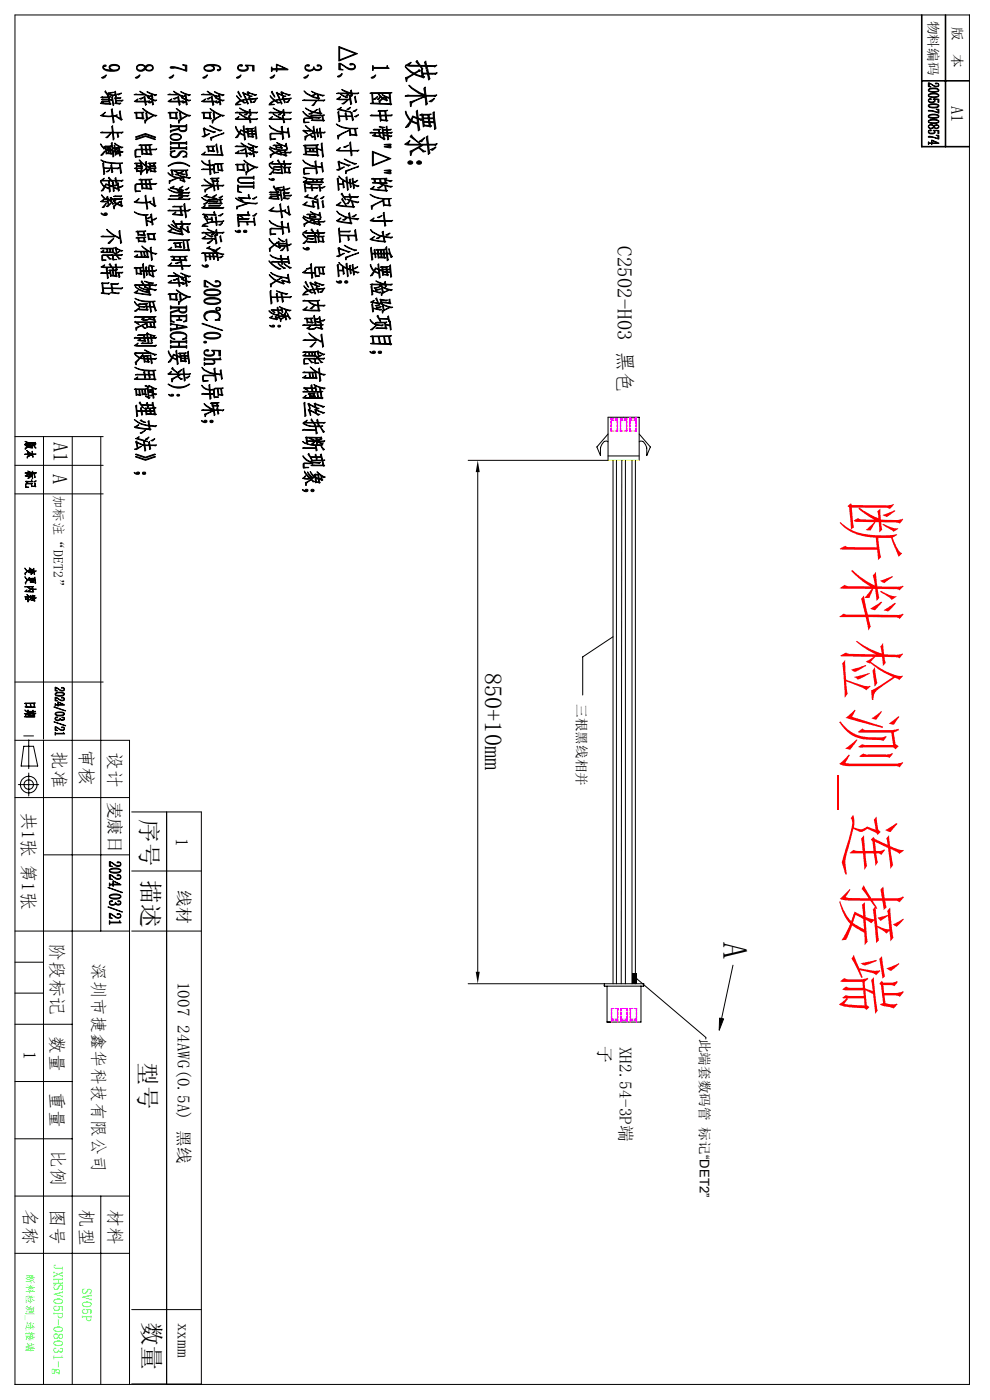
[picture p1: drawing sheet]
<svg xmlns="http://www.w3.org/2000/svg" width="210mm" height="297mm" viewBox="0 0 210 297" stroke-linecap="round" stroke-linejoin="round" font-family="sans-serif">
<defs><g id="words">
<text font-size="14.8" fill="#f00" x="179.6" y="105.3" transform="rotate(90 179.6 105.3)">断料检测_连接端</text>
<text font-size="7.4" x="153.4" y="199.9" transform="rotate(90 153.4 199.9)">A</text>
<text font-size="5.2" x="102.9" y="142.7" transform="rotate(90 102.9 142.7)">850+10mm</text>
<g font-size="5">
<text x="29.9" y="173.8" transform="rotate(90 29.9 173.8)">序号</text>
<text x="30.1" y="186.7" transform="rotate(90 30.1 186.7)">描述</text>
<text x="29.6" y="225.4" transform="rotate(90 29.6 225.4)">型号</text>
<text x="30.4" y="280.4" transform="rotate(90 30.4 280.4)">数量</text>
</g>
<g font-size="4.4">
<text x="131.1" y="52.2" transform="rotate(90 131.1 52.2)">C2502-H03 黑色</text>
<text x="11.4" y="93.8" transform="rotate(90 11.4 93.8)">A1</text>
<text x="11.3" y="100.5" transform="rotate(90 11.3 100.5)">A</text>
</g>
<g font-size="3.9">
<text x="11.2" y="159.4" transform="rotate(90 11.2 159.4)">批准</text>
<text x="17" y="158.9" transform="rotate(90 17 158.9)">审核</text>
<text x="4.7" y="172.2" transform="rotate(90 4.7 172.2)">共1张 第1张</text>
<text x="17" y="256.5" transform="rotate(90 17 256.5)">机型</text>
</g>
<g font-size="3.8">
<text x="23" y="159.5" transform="rotate(90 23 159.5)">设计</text>
<text x="10.8" y="200" transform="rotate(90 10.8 200)">阶段标记</text>
<text x="10.8" y="219.8" transform="rotate(90 10.8 219.8)">数量</text>
<text x="5.1" y="222.9" transform="rotate(90 5.1 222.9)">1</text>
<text x="10.8" y="231.7" transform="rotate(90 10.8 231.7)">重量</text>
<text x="11" y="243.9" transform="rotate(90 11 243.9)">比例</text>
<text x="5.1" y="256.6" transform="rotate(90 5.1 256.6)">名称</text>
<text x="10.9" y="256.6" transform="rotate(90 10.9 256.6)">图号</text>
<text x="23.1" y="256.6" transform="rotate(90 23.1 256.6)">材料</text>
</g>
<g font-size="3.7">
<text x="201.8" y="22.4" transform="rotate(90 201.8 22.4)">A1</text>
<text x="37.3" y="177.9" transform="rotate(90 37.3 177.9)">1</text>
<text x="19.6" y="204.3" transform="rotate(90 19.6 204.3)">深圳市捷鑫华科技有限公司</text>
<text x="37.7" y="208.3" transform="rotate(90 37.7 208.3)">1007 24AWG(0.5A) 黑线</text>
<text x="131.5" y="222" transform="rotate(90 131.5 222)">XH2.54-3P端</text>
<text x="37.8" y="280.6" transform="rotate(90 37.8 280.6)">xxmm</text>
</g>
<g font-size="3.6">
<text x="23.1" y="170" transform="rotate(90 23.1 170)">麦康日</text>
<text x="37.7" y="188.8" transform="rotate(90 37.7 188.8)">线材</text>
<text x="127" y="222" transform="rotate(90 127 222)">子</text>
</g>
<g font-size="2.9">
<text x="197" y="4.4" transform="rotate(90 197 4.4)">物料编码</text>
<text x="202.1" y="5.8" transform="rotate(90 202.1 5.8)">版</text>
<text x="202.1" y="11.6" transform="rotate(90 202.1 11.6)">本</text>
<text x="11.4" y="104.9" transform="rotate(90 11.4 104.9)">加标注“DET2”</text>
<text x="122.4" y="149.4" transform="rotate(90 122.4 149.4)">三根黑线相并</text>
<text x="148.5" y="220.4" transform="rotate(90 148.5 220.4)">此端套数码管 标记“DET2”</text>
</g>
<g font-size="2.9" fill="#0f0">
<text x="11.4" y="268.1" transform="rotate(90 11.4 268.1)">JXHSV05P-08031-g</text>
<text x="17.4" y="273.2" transform="rotate(90 17.4 273.2)">SV05P</text>
</g>
<text font-size="2.2" fill="#0f0" x="5.6" y="270.2" transform="rotate(90 5.6 270.2)">断料检测_连接端</text>
</g></defs>
<g fill="none" stroke="#000" stroke-width=".21">
<path d="M3.2 3.2h202.5v290.5h-202.5zM3.2 92.6h18.7M3.2 98.7h18.7M9.2 92.6v64.2M15.3 92.6v201.1M21.4 92.6v104.9M99.3 97.7h29.7v-9.2h6.6v9.2M129 92.1l-2.4 2.7 .8 1.8v-1.6l.2-.4a1.58 1.58 0 0 1 1.1-1l.3 .1M129 96.7h6.6M130 97.7v111M130.8 97.7v111M131.9 97.7l-.1 111"/>
<path d="M132.7 97.7v111M134.1 97.7v111M134.8 97.7v111M135.6 92.1l2.4 2.7-.8 1.8v-1.6l-.2-.4a1.58 1.58 0 0 0-1.1-1l-.3 .1M3.2 104.8h18.7M101.3 100.2v106M130 135.1l-6.4 4.3v8M3.2 144.7h18.7M3.2 157.1h24.3v136.6M5 156.1h2.1M5 158.3h2.1l.9 4.2h-3.5zM6.1 157v6.1"/>
<path d="M9.2 157.1v136.6M3.2 169.2h24.3M3.9 166.5h4.3M6.1 164v4.9M27.9 172.3h14.8v121.4h-14.8M35.3 172.3v121.4M3.2 197.5h24.3M9.2 181.4h18.3M27.9 197.5h14.8M27.9 184.8h14.8M3.2 217.3h12.1M3.2 204.1h6"/>
<path d="M3.2 210.7h6M99.3 208.7h37.3v.5M128.2 208.7v.5h8.3M128.8 209.2v7.6h7.2v-7.6M135.1 207.7l14.6 12.4v.3M136.5 209.2h.1M155.5 204.8l-2.4 11.3M3.2 229.4h12.1M3.2 253.7h24.3M3.2 241.6h12.1M21.4 253.7v40M3.2 265.9h24.3"/>
<path d="M27.9 277.8h14.8"/>
<circle cx="6.1" cy="166.5" r="1.01"/>
<circle cx="6.1" cy="166.5" r="1.78"/>
</g>
<g fill="none" stroke="#f0f" stroke-width=".21">
<path d="M129.6 90.8v.6h.6M129.6 88.5v.6M129.6 89.3v.5M129.6 90.1v.5M129.7 88.9h.5M129.7 89.2h.5M129.7 88.5v.6M129.7 89.3v.5M129.7 90.1v.5M129.7 90.8v.6M130.4 88.9h.5M130.4 91.4h.6"/>
<path d="M130.4 89.2h.5M130.9 88.5v.6M130.9 89.3v.5M130.9 90.1v.5M130.9 90.8v.6M131 91.4h.1M131 88.5v.6M131 89.3v.5M131 90.1v.5M131 90.8v.6M131.6 91.4h.1M131.6 88.5v.6"/>
<path d="M131.6 89.3v.5M131.6 90.1v.5M131.6 90.8v.6M131.6 91.4h.6M131.7 88.9h.5M131.7 88.5v.6M131.7 89.3v.5M131.7 90.1v.5M131.7 90.8v.6M131.7 89.2h.5M132.4 88.9h.5M132.4 89.2h.5"/>
<path d="M132.9 88.5v.6M132.9 89.3v.5M132.9 90.1v.5M132.9 90.8v.6M133 88.5v.6M133 89.3v.5M133 90.1v.5M133 90.8v.6h-.6M133.6 91.4h.1M133.6 91.4h.6M133.6 88.5v.6M133.6 89.3v.5"/>
<path d="M133.6 90.1v.5M133.6 90.8v.6M133.7 88.9h.5M133.7 89.2h.5M133.7 88.5v.6M133.7 89.3v.5M133.7 90.1v.5M133.7 90.8v.6M134.4 88.9h.5M134.4 89.2h.5M134.9 88.5v.6M134.9 89.3v.5"/>
<path d="M134.9 90.1v.5M134.9 90.8v.6M135 90.8v.6h-.6M135 88.5v.6M135 89.3v.5M135 90.1v.5M129.7 214.8v.5M129.7 215.5v.5M129.7 216.3v.5M129.8 216.5h.5M129.8 216.2h.5M129.8 214v.5"/>
<path d="M129.8 214.8v.5M129.8 215.5v.5M129.8 216.3v.5M130.3 214h-.6v.5M130.5 216.5h.5M130.5 214h.6M130.5 216.2h.5M131 214v.5M131 214.8v.5M131 215.5v.5M131 216.3v.5M131.1 214h.1"/>
<path d="M131.1 214v.5M131.1 214.8v.5M131.1 215.5v.5M131.1 216.3v.5M131.7 214.8v.5M131.7 215.5v.5M131.7 216.3v.5M131.8 216.5h.4M131.8 214v.5M131.8 214.8v.5M131.8 215.5v.5M131.8 216.3v.5"/>
<path d="M131.8 216.2h.4M132.2 214h-.5v.5M132.5 216.5h.5M132.5 214h.6M132.5 216.2h.5M133 214v.5M133 214.8v.5M133 215.5v.5M133 216.3v.5M133.1 214h.1M133.1 214v.5M133.1 214.8v.5"/>
<path d="M133.1 215.5v.5M133.1 216.3v.5M133.6 214h.1M133.6 214h.6M133.6 214v.5M133.6 214.8v.5M133.6 215.5v.5M133.6 216.3v.5M133.8 216.5h.4M133.8 216.2h.4M133.8 214v.5M133.8 214.8v.5"/>
<path d="M133.8 215.5v.5M133.8 216.3v.5M134.5 216.5h.5M134.5 214h.6v.5M134.5 216.2h.5M135 214v.5M135 214.8v.5M135 215.5v.5M135 216.3v.5M135.1 214.8v.5M135.1 215.5v.5M135.1 216.3v.5"/>
</g>
<path d="M129 97.7h6.6M133 97.7h.1" fill="none" stroke="#ff0" stroke-width=".21"/>
<g fill="#000" stroke="#000" stroke-width=".21">
<path d="M21.5 16.5l1.1-.6-.4 .6-.3 .1zM21.4 20.7l.3-.2h1.7l-.2 .2v.3l.6 .2-.1-.6 .2-.2 .3 1.8-.2 .2-.2-1.1-.6-.1 .2 .7 .2 .2-.3 .1-1.9-.2-.1-.1 .5-.3-.3-.1 .3-.1 1.3 .1v-.3l-1.6-.1 .3-.1h1.3l-.1-.3zM24.3 20.8l.2-.1h1.1l-.2 .3-.8-.1v.4h1.5l-.3 .2-1.1-.1 .1 .4 .9 .1-.3 .2-.9-.1-.2-.1 .3-.1-.2-.9zM21.9 21.6l-.2 .3 1.5 .1v-.4zM22.4 19.3a.98 .98 0 0 0 1.2 .8l.8 .1-.4 .2-1.1-.3 .2 .4h-.2l-.7-1zM24.3 19.5l.2-.2 .2 1.1-.2 .1zM22.9 19.7l1.2-.1-.9 .3zM24.8 20l1-.2-.7 .4zM21.3 24.5l1.1-.7-.6 .7 2 .1-.2-1.3 .2-.2 .2 1.5 .8-.3-.2 .3 .9 .5-.2-1.4 .2-.2 .2 1.7 .3 .1-.3 .2-1.2-.9-.4 .1 .2 1.2-.3 .2-.2-1.4h-2zM21.3 28.1l.4-.1h2.1l-.1-1.1 .2-.2 .1 1.4 2.1-.1-.3 .3-.8-.1 .2 .8-.2 .2-.2-1h-.8l.2 1.3-.2 .2-.2-1.6-.1 .2zM22.4 29.2l1.1-.8-.6 .8zM22.1 31.1l.3-.2h1.2l-.2 .2 .1 .6h.3l-.2-1.2 .2-.3 .1 1.2h.4l-.1-.5 .2-.2 .1 .7 .6-.2v-.2l-.7-.6 .7 .5 1 .3-.4 .2-.4-.3 .1 .6-.1 .2-.2-.6-.1 .2h-.5l.1 .6h.5l-.3 .2-.2-.1a.49 .49 0 0 1-.1 .7l-.1-.7h-.4l.2 .9-.2 .2-.2-1.4h-.3l.1 .6 .1 .1-.1 .2-.2-.2-.9 .1-.2-1.5zM24.7 31.7l1.4 .5-.3 .2-.4-.2 .3 .7-.3 .2-.1-.7-.2 .3-.3-.1 .5-.3-.1-.2zM22.6 31.9v.5l.8 .1-.1-.6h-.2l.1 .3-.2 .1-.1-.4zM22.5 31.1l.1 .6h.3l-.1-.3 .2-.2 .1 .5h.2l-.1-.6zM23.9 31.5l.1 .5 .4 .1-.1-.6zM21.3 30.6l1 .9-.3 .1zM22.2 32l-.4 .9h-.4zM21.8 34.7l.2-.2 .1 1.1h1.5l-.1-.5 .2-.2 .1 .7h1.5l-.3 .3-1.2-.1 .2 .6-.3 .2-.1-.8-1.5-.1 .1 1.1-.2 .2zM21.4 33.9a8.7 8.7 0 0 0 4.6 .6l-.5 .2 .3 1.9-.2 .2-.3-2.1-2.2-.1a1.82 1.82 0 0 1-1.7-.7zM22.5 36.4l.8-.4-.4 .4zM21.3 38.3l.8-.5-.3 .4 1.7 .1-.5-.5 .1-.2 .6 .7h.8l-.1-.5 .2-.1 .1 .6 1.4-.1-.3 .3-1.1-.1 .1 .4-.2 .1-.1-.5h-.7l.3 .4v1l.9 .1-.1-.7-.5 .3-.2-.2 .7-.1v-.3l.2-.1 .3 1.5-.3 .3-.1-.6-.2 .1-.7-.3 .2 .7-.3 .1-.1-1.1-.2 .1-.4-.2 .1 1.2-.2 .2v-.7l-.9-.4-.5 .8h-.3l.6-.9-.3-.2-.5-1 .9 1.1 .2-.5 .7 .2-.1-.5 .2-.2 .1 .8 .6 .1-.1-.5 .2-.2-.4-.3zM22.5 39.2l-.2 .4 .9 .3-.1-.5zM25.3 39.7l.8-.3-.5 .4zM21.3 42.8l.7-.5-.3 .4h1.1l-.2-.9 .3-.1a1.29 1.29 0 0 0 .7 1l-.2-.7 .2-.1 .5 .5 .5 .1-.3 .2-.7-.5 .1 .7 .6 .3-.4 .1-1-1.1 .2 1.2 .4-.3a.88 .88 0 0 1-.9 .7l.3-.3-.1-.7-.1 .1zM24 42.6l.8 .5 .6-.4v.2l-.4 .3 .7 .4-.2-.8 .3-.2 .1 1h.1l-.2 .3-1-.6-.1 .1a.76 .76 0 0 0-.4 .9l-.3-.6 .7-.5zM24 42.3l.3-.2h1.7l-.2 .3zM24.1 41.7l.4-.2 1.3 .1-.3 .2zM21.5 41.4l1.1 .9-.3 .1zM22.5 43.1l-.4 .9h-.4zM21.4 45.3l.7 .2a.29 .29 0 0 1 .3-.3 .29 .29 0 0 1 .3 .2 .29 .29 0 0 1-.2 .3l-.7-.1zM22.6 48.7l1.6 1.2 1.2 .5-.2-1.3 .2-.2 .4 2.6-.2 .1-.2-1.1-.3 .1a1.27 1.27 0 0 0-1.3-.4h-2.4l.5-.2 2.4 .1-1.4-1zM22.9 51.6l1.2-1-.9 1zM21.3 52.7l.5-.1h2.4l-.2 .1v.7l.3 .2-.3 .1-.1-.1-2.4-.1h-.1l.6-.5-.2 .4 2.1 .1-.1-.7h-.4l.1 .5-.2 .1-.1-.6h-.4l.1 .5-.2 .1-.1-.6zM21.6 54.2l.2-.1 2-.1-.2 .2h-.9l.9 .7-.4 .1-.1-.2a.85 .85 0 0 0-1.3-.5v.8l.7 .1-.8 .1zM23.9 54.2l2.1-.2-.2 .2h-1.1l.5 .5 .5 .2h-.5a.94 .94 0 0 0-1.1-.6v.6l.7 .2-.8 .1zM24.4 52.5h.2l.4 .3 1 .4-.3 .1-1.1-.6 .2 .9 .6-.3-.9 .6-.2-.1 .4-.2zM21.3 58l.4-.2 .9 .1-.1-.9 .2-.2 .1 1.1h.5v-.5h-.2l.2-.2h1.5l-.2 .2v.4l1.5-.1-.3 .3-.5-.1 .1 .8-.2 .2-.1-1h-.4l.2 .7-.2 .1-1.1-.2-.1 .2-.1-.7h-.5l.1 .9-.2 .2-.2-1.1zM21.4 56.6l.8-.4-.3 .4h1.7l-.4-.5 .1-.2 .5 .7h.7l-.1-.5 .2-.1 .1 .6h1.3l-.3 .3-.9-.1 .1 .3-.3 .1v-.4h-.7l.1 .4-.3-.4zM23.5 57.4l.1 1 1 .1-.2-1.1h-.4l.2 .8-.2 .2-.2-1zM21.5 60.1l.3-.2h1.4l-.3 .3h-1.1l.1 .9h1.8l-.2-.9 .2-.1h1.5a1.63 1.63 0 0 1-1.5 .2l.1 .8 2.2-.1-.3 .3-1.8-.1 .1 .9h1.3l-.2 .3-1.6-.3 .3-.1-.1-.8h-1.8l.1 .9 1.3 .1-.2 .2-1.6-.2 .3-.1-.2-1.9z"/>
<path d="M23.3 14.2a1.06 1.06 0 0 0 .9 .7 1.06 1.06 0 0 0 1-.5 1.21 1.21 0 0 0-1.6-.4zM21.9 13.9l.5-.1a.17 .17 0 0 1 .1 .2 .17 .17 0 0 1-.2 .1h-.3v.3a1.76 1.76 0 0 0 1.7 .5 .56 .56 0 0 1-.5-.5 .56 .56 0 0 1 .3-.6l.5-.1a1 1 0 0 1 1.4 .9 1.81 1.81 0 0 1-2 .5 1.51 1.51 0 0 1-1.6-.9z"/>
<path d="M29.3 14a.55 .55 0 0 0-.1 .7 .55 .55 0 0 0 .7 .2l.5-.3 .4-.4a1.18 1.18 0 0 0-1.5-.2zM29.1 14a1.23 1.23 0 0 1 1.8 .1 .89 .89 0 0 1 .9-.4 .89 .89 0 0 1 .7 .9 .97 .97 0 0 1-1.6 0 1.08 1.08 0 0 1-1.1 .5 1.08 1.08 0 0 1-.8-.7zM31.3 14.1l-.4 .4a.86 .86 0 0 0 1.4 0 .62 .62 0 0 0-.3-.6 .62 .62 0 0 0-.7 .2zM28.7 16.5l1-.6-.4 .6-.4 .1zM28.5 21.5l.8-.5-.4 .5h1.8l-.2-.9 .2-.2 .2 1.1 .8-.1-.3 .3-.5-.1 .2 .5-.2 .3-.2-.8zM28.4 20.1l.5-.2 1.6 .1-.8-.7 1.9 1-.4 .1-.4-.2zM31.3 20.7l.9 .3 1 .3-.3 .2-.5-.3 .2 .9-.3 .2v-.8l-.5 .4-.3-.1 .8-.3-.1-.3zM31.2 19.5l2 .6-.3 .2-.6-.3 .1 .8-.1 .2-.2-.7-.4 .3-.3-.1 .7-.2v-.3zM29.6 20.9l.8-.2-.5 .3zM28.5 24l.4-.2h1.6l-.2 .2 .1 1 .2 .1-.2 .2-1.5-.1-.1-1.2zM29 24l.1 .9 1.1 .1-.1-1zM30.2 23h.2a7.3 7.3 0 0 0 2.9 1.5l-.4 .2-.2-.2a2.73 2.73 0 0 0-1.8 1.6h-.2v-.6l1.8-1-1.9-1zM30.9 24l.3-.2 .1 1.1-.3 .2zM28.7 29.5l2.2-.7 2.1 .7-.1 .1-2-.6-2 .6zM28.7 29l2.2-.7 2.1 .8-.1 .1-2-.7-2 .7zM29.5 30.8l.3-.2h2.4l-.4 .2 .1 .9 1.4-.1-.4 .2h-.9l.1 .8 .2 .2-.3 .1-1.6-.2-.3 .1-.1-1h-1l-.2 .2 .1 1.1 .9 .2-1.1 .1-.1-.5a1.25 1.25 0 0 1 .3-1.2h1.1l-.1-.8zM30.2 31.8l.1 .8h1.6l-.2-.8h-.6l.1 .6-.2 .2-.1-.8zM30.1 30.9l.1 .8h.7l-.1-.6 .2-.2 .1 .8h.6l-.1-.8zM28.5 34.7l.3-.2 1.2 .1-.4-.7 1.3 1.2-.1-.7 .2-.1a.83 .83 0 0 0 .9 1.1l-.4 .2-.4-.3 .1 .9 .5-.3-.2 .3h-.3l.1 .4-.2 .2-.1-1-.9 .8-.2 .5-.1-.5 .2-.2-.8-.1-.2 .1-.1-.6-.4-.1 1.8-.1-.2 .1 .1 .6 .8-.6a1.17 1.17 0 0 0-1-1l.1 .5 .2 .1-.2 .1-.9-.1-.2 .1-.1-.7zM31.6 35.7l1.5-.1-.2 .2v.5l.2 .1-.2 .1-1-.1-.1-.6zM31.4 34.7l1.7-.2-.3 .2 .2 .6-.2 .1-1-.1-.1-.6zM29.1 35.8l.1 .4 .8 .1-.1-.6zM32 35.8l.1 .4 .7 .1-.2-.5zM29 34.7l.1 .4 .8 .1-.1-.5zM31.9 34.7l.1 .4 .6 .1v-.5zM29.5 38.1l.3-.1h2.4l-.4 .1 .1 .9 1.4-.1-.4 .3-.9-.1 .1 .9 .2 .1-.3 .1-1.6-.2-.3 .1-.1-1h-1l-.2 .2 .1 1.1 .9 .2-1.1 .1-.1-.5a1.25 1.25 0 0 1 .3-1.2h1.1l-.1-.8zM30.2 39.1l.1 .8 1.6 .1-.2-.9h-.6l.1 .6-.2 .2-.1-.8zM30.1 38.2l.1 .8h.7l-.1-.6 .2-.2 .1 .8h.6l-.1-.8zM28.4 42.8l1.1-.7-.6 .7 2 .1-.2-1.3 .2-.2 .3 1.5 .8-.2-.3 .2 1 .6-.3-1.5 .2-.2 .3 1.8h.2l-.2 .3-1.3-1-.4 .1 .2 1.2-.2 .2-.3-1.3-2-.1zM28.5 44.9a4.8 4.8 0 0 0 3 .7l-.5 .1 .1 1 1.1 .2-.3-1.3 .3-.2 .3 2.2-.2 .2-.1-.8-.3 .2-.7-.4 .1 1-.2 .1-.3-2.2-1.3-.2-.8-.3zM32.4 46.6l.8-.3-.5 .4zM31.1 46.3l.9-.3-.6 .4zM31.2 49.7l1.8-.2-.3 .2 .2 1 .1 .1-.1 .1h-1.4l-.2-1.2zM28.8 50.5l.3-.2h1.8l-.3 .2 .2 .6 .1 .1-.1 .2-1.3-.2-.1 .2-.1-.9zM28.8 49.2l.4-.2h1.7l-.3 .1 .1 .7 .2 .1-.3 .1-1.1-.1-.2 .1-.1-.8zM31.5 49.7l.2 .9 .9 .1-.1-1zM29.5 50.5v.6h1.1l-.1-.6zM29.4 49.2l.1 .5 1 .1-.1-.7zM28.5 53.4l.4-.2 2.4 .1-.9-.8-.3-.3 1.9 1.2-.2-.8 .3-.2v1.1l1.2 .3-.4 .2-.7-.3 .1 1.4-.2 .2-.1-1.7-.2-.1-.5-.1 .1 1 .2 .1-.2 .2-2.5-.1-.4-.1 .6-.5-.2 .4 2.3 .1-.1-1.1h-.5l.2 .8-.2 .2-.1-1h-.5l.2 .8-.2 .2-.2-1zM30.2 56.1l.2-.2 .2 1.5h.3a.64 .64 0 0 1 .1-.8l.2 .8h.3l-.1-.7 .2-.1 .1 .8h.3h.3l-.2-.9-.5-.2 .2-.1 .9 .3h-.4l.3 2 .1 .1-.2 .2-.7-.4 .5 .1v-1.1l-.2 .2h-.4l.2 .6-.2 .2-.2-.8-.3-.1 .1 .8-.2 .2-.2-1h-.3l.1 1.3-.2 .2-.1-1.5h-.4l.4-.1zM28.4 56.9l1.7-.2-.3 .2 .2 1.1 .1 .1-.2 .2-.8-.2-.2 .1-.1-1.3zM29 56.9l.1 1.1h.7l-.1-1.1zM32.5 57.5l.7-.2-.4 .3zM28.7 60.8a4.4 4.4 0 0 0 2.8 1.1l-.1-.4-.1 .2-.7-.3-1.1-.6 1.9 .7v-.2h.2l-1-.4 2.6 .5-.3 .3-1.3-.4 .2 1.1 .2 .1-.2 .2-3.4-.6 .9-.5-.4 .5 2.8 .3-.2-.5-.1 .2a5.1 5.1 0 0 1-2.7-1.3zM28.5 60.5l2-.1-.6-.6 .2-.2 .5 .8h.9l-.1-.2 .2-.2-.9-.4 1.9 .4-.3 .2-.6-.2v.4h1.5l-.3 .3-1.1-.2 .1 .4-.2 .1-.1-.5h-.8l.1 .4-.3-.4zM28.6 63.3h.1a8.7 8.7 0 0 0 4.2 .6l-.3 .2 .6 1.8-.3 .1-.2-1-.2 .2h-.5l.2 .9-.3 .2-.1-1.2h-.6v.5l.3 .1-.3 .2-1.7-.2 .3-.1 1.3 .1-.2-1.1h-1.5l.3-.2h1.6l-.2 .2 .1 .4h.6l-.2-.8 .2-.1-1.6-.1zM31.8 64.1l.2 .9h.7l-.3-.9zM28.6 64a1.95 1.95 0 0 0 2.2 1l-.2 .2a2.38 2.38 0 0 1-2.1-1.2zM28.5 66l1.1-.7-.7 .7zM28.5 68.3l.2-.1 .3 .1h4.1l-.4 .1 .2 .9 .2 .1-.2 .2-1.6-.2-.1 .1-.2-.8-.9 .4 .9 .5h-.4a.75 .75 0 0 0-1.3-.1l-.5 .6v-.6l2.2-.9v-.2h-2l.5 .5zM28.5 67.3l.3-.2 4.3 .1-.4 .1 .1 .5 .2 .1-.2 .2-1.1-.4-.5 .2-.8 .1-.4-.3 .6-.3-.2 .3 .2 .2 .7-.1 .4-.2 .9 .2-.1-.5zM31.2 68.4l.1 .9h1.4l-.1-.9h-.6l.1 .6-.2 .2-.1-.8zM28.4 71.7l.4-.2 1.7 .1-.1-.4-1.2-.1 .3-.1h1.4l-.3 .2 .1 .4h.5l-.1-.9 .2-.1 .1 1h.6l-.1-.3 .1-.1-.6-.3 .1-.1 1.4 .4-.3 .2-.6-.2 .1 .4h1.1l-.2 .2h-.9l.2 .5-.2 .2-.1-.7h-.5a.63 .63 0 0 1-.1 .8l-.1-.8h-.6l.2 .5-.1 .2-1.6-.3 .6-.4-.2 .3 1 .1-.1-.4zM28.5 73.3l.8-.5-.4 .5h4.3l-.3 .2zM29.9 72.9l.4-.2h2.1l-.4 .2zM28.5 75.1l.1-.1a1.21 1.21 0 0 0 1.2 .8l.5-.6 .1 .2-.6 .5 .7 .1-.1-.4h-.1l.1-.1 1.2-.1-.2 .2 .1 .5h.4l-.1-.7 .2-.1 .1 .8 1.1-.1-.3 .3-.8-.1 .2 .8-.2 .2-.1-1h-.5v.5l.2 .1-.2 .1-.7-.1-.2 .1-.1-.7-.7-.2-.3 .2a1.26 1.26 0 0 0-.6 1.2l-.2-.6 .9-.9zM28.5 74.9l.4-.1h2.8l-1.1-.5 .1-.1 1.3 .6 1.2 .4-.4 .2-.8-.4zM30.7 76.2l.1 .4 .6 .1-.1-.5zM30.6 75.6l.1 .4 .5 .1v-.5zM28.6 77.9a9.9 9.9 0 0 0 4.5 .7l-.5 .1 .3 1.7 .2 .1-.2 .1-.2-.1h-4.1l-.1-.1 .7-.4-.2 .4h3.7l-.1-.9h-.9l.2 .6-.2 .1-.2-.7h-.7l.1 .6-.2 .1-.1-.7h-1.9l.4-.1h1.5l-.2-.4 .3-.2 .1 .6h.7l-.1-.4 .2-.2 .1 .6h.9l-.1-.7-2.7-.2zM28.5 82.6l.3-.2 2.3 .1-.2 .1v1l.3 .1-.3 .2-.1-.2-.6 .1-.1-1.2h-.5l.2 1.1 .1 .1-.2 .1-.7-.1-.1 .1-.1-1.3zM30.7 81.9l.3-.2 .7 .3h-.3l.1 1.1 .6-.1-.4 .3-.2-.2 .1 1.1 .2 .2-.2 .2-.7-.5 .6 .1-.3-2.2zM29 82.6v1.1h.5v-1.1zM31.5 81.8l1.7 .7-.3 .1-.4-.2 .1 .7-.2 .2-.1-.7-.3 .2-.3-.1 .6-.2v-.2zM30.2 82.6l.2 1h.4l-.2-1zM31.9 83.2l1.3 .4-.3 .2-.3-.3 .1 .9-.2 .1-.1-.7-.4 .2-.2-.1 .6-.2v-.2zM28.7 86.1l.3-.2 .1 1.2h.8l-.1-.5 .2-.2 .1 .7h.8l-.1-.4h-.2l.3-.2h2.2l-.3 .2 .1 1.1 .3 .1-.3 .2-1.7-.2-.2 .1-.1-.7h-.8l.2 .6-.2 .2-.2-.8h-.8l.1 .9-.2 .2zM29.7 85.3l.4 .6h1.1l-.2-.4 .3-.1 .1 .5h.9v-.4l.2-.2 .2 1.1-.2 .1-.1-.5h-1l.1 .3-.2 .1-.1-.4h-1.1l.3 .5-.9-1zM31 86.7l.1 .4h.7l-.1-.3 .2-.1 .1 .4h.6v-.4zM32 87.3l.1 .3-.2 .2h.8v-.5zM31.1 87.3l.1 .5h.7l-.1-.5zM28.5 89l1.4 .8 1.6 .4-.1-.8 .2-.2 .1 1.1h1.5l-.3 .3-1.2-.2 .1 .6 .2 .1-.2 .2-3.1-.5-.2-.2 .9-.5-.5 .5 2.8 .4-.2-.6-.4-.1a3.9 3.9 0 0 1-2.6-1.3zM29.7 91.9l1.2-.6-.8 .6zM29.7 89.2l.3-.1 .5 .4 .4 .1h-.4zM28.7 93l.8-.3-.3 .3 2.1 .6h-.7l.1 .8h.9l-.1-.5 .2-.2 .1 .7h1.4l-.3 .2-1.1-.1 .2 .7-.3 .2v-.9h-.9l.1 1-.2 .2-.1-1.3-.3 .2-1.3-.7 .3 1.1 .7-.3-1.2 .7-.3-.1 .6-.3-.4-1.3 .3-.1a.87 .87 0 0 0 .9 .5l.7 .3-.2-.7 .1-.2zM30.8 93.2l.8-.4-.4 .5zM32 93.5l.9-.4-.5 .5zM28.8 96.3l2.1 .7 2-.7 .1 .1-2.1 .8-2.2-.8zM28.8 96.8l2.1 .7 2-.7 .1 .1-2.1 .8-2.2-.8zM28.4 100.2l.5 .2a.32 .32 0 0 1 .4-.3 .32 .32 0 0 1 .2 .4l-.5 .1zM30.3 100.2h.1a.32 .32 0 0 1 .4 0 .32 .32 0 0 1 0 .4 .32 .32 0 0 1-.4 0 .32 .32 0 0 1-.1-.4z"/>
<path d="M36.1 14.3l1-.1 2.2 .7v-.8l-.6-.3h.9v1.3l-.5-.2a4.3 4.3 0 0 0-2.6-.4l-.3-.1zM35.9 16.5l1-.6-.4 .6-.3 .1zM35.6 21.5l.8-.5-.3 .5h1.7l-.1-.9 .2-.2 .2 1.1 .8-.1-.3 .3-.5-.1 .1 .5-.2 .3-.1-.8zM35.6 20.1l.4-.2 1.7 .1-.8-.7 1.9 1-.4 .1-.5-.2zM38.5 20.7l.8 .3 1.1 .3-.4 .2-.5-.3 .3 .9-.3 .2-.1-.8-.4 .4-.3-.1 .7-.3-.1-.3zM38.3 19.5l1.5 .5 .6 .1-.4 .2-.5-.3 .1 .8-.2 .2-.1-.7-.4 .3-.3-.1 .7-.2a1.22 1.22 0 0 0-1-.8zM36.7 20.9l.9-.2-.5 .3zM35.6 24l.4-.2h1.7l-.2 .2v1l.2 .1-.2 .2-1.4-.1-.1-1.2zM36.2 24v.9l1.1 .1v-1zM37.4 23h.1a7.3 7.3 0 0 0 2.9 1.5l-.4 .2-.1-.2a2.73 2.73 0 0 0-1.9 1.6h-.1l-.1-.6 1.9-1-.8-.3zM38.1 24l.2-.2 .1 1.1-.2 .2zM36.2 26.4l.2 .3h3l.2-.3v.9a.91 .91 0 0 1-.7 .7 .91 .91 0 0 1-1-.5l-1.5 .4-.2 .2v-.4l1.7-.5v-.3h-1.6l-.1 .2zM38 26.9a.67 .67 0 0 0 .2 .7 .67 .67 0 0 0 .7 .1 .48 .48 0 0 0 .5-.3 .48 .48 0 0 0 0-.5zM36.3 28.6a1.44 1.44 0 0 1 2.2 .5 1.38 1.38 0 0 1-2.4 .1zM36.4 28.8l-.2 .2a.92 .92 0 0 0 1.3 .6l.4-.1a.45 .45 0 0 0 .5-.4 .45 .45 0 0 0-.5-.5h-.9zM36.2 30.1l.1 .1h3.2l.1-.1v.5l-.1-.1h-1.4v.8h1.3l.2-.2v.6l-.2-.2h-3l-.2 .2v-.6l.2 .2h1.5v-.8h-1.6l-.1 .2zM36.1 32.1l1.1-.1-.7 .3a.58 .58 0 0 0-.1 .8 .58 .58 0 0 0 .8 .1l.3-.2a1.38 1.38 0 0 1 1.4-1 .8 .8 0 0 1 .6 1.2l.2 .1-.9 .1 .5-.3a.56 .56 0 0 0 0-.9 .56 .56 0 0 0-.9 .1 1.48 1.48 0 0 1-2 1 .68 .68 0 0 1-.1-1zM35.6 35.2a3.7 3.7 0 0 1 4.7 0l-.2 .1a4.1 4.1 0 0 0-4.4 0zM36.2 36.1l.2-.1h3.4l-.2 .2 .2 1.1h-.3l-.2-1.1h-2.8l.2 .8-.2 .2zM35.6 36.7a4.2 4.2 0 0 0 3 1l-.3 .2-.2-.1a1.41 1.41 0 0 0-1.4 .4l-.6 .3-.2 .4v-.6l1.6-.5-.6-.2-1-.5zM37.7 37.2l2.7 .5-.3 .2-1.2-.3 .2 .8h.2l-.2 .3-1-.5 .8 .2-.2-.9zM36.9 36.2h.1a1.72 1.72 0 0 0 1.9 .2l-.7 .3 1.1 .3-.4 .1-.1-.1a1.34 1.34 0 0 0-1.3 .1l-.4-.1 .8-.3zM35.6 42.2l.4-.1h4.3l-.3 .3zM35.6 40.1h.1a3.8 3.8 0 0 0 2.7 .8l1.9-.1-.3 .3-1.4-.1a4 4 0 0 1-3-.9zM36 41.6l.4-.2h3.7l-.3 .3zM36.1 39.9l.8-.4-.3 .4 2.3 .4zM37.5 40.4l.4-.1v.2l.9 .1a1.26 1.26 0 0 1-1.3-.2zM39.2 40.2l.9-.4-.5 .5zM38.1 39.9l.7-.4-.4 .5zM37.9 42l.9-.2-.6 .3zM37.9 41.3l.9-.2-.7 .3zM35.6 44.7l.4-.2 2.3 .1-.1-.7h-1.6l.4-.2h1.7l-.3 .2 .1 .7h.7l-.2-1.3 .2-.1 .4 2.8-.2 .2-.2-1.5-.2 .1-.5-.1 .2 .8 .1 .1-.2 .2-2-.3 .7-.5-.3 .4 1.4 .2-.1-.9zM39.5 44.7l.9-.3-.5 .4zM35.6 47.8l1.8 1 1 .3v-.5l-.3 .2-1.8-1.2 2.1 1-.2-.5 .3-.1 1.3 1.1-.2-.9 .3-.2 .1 1.1 .2 .1-.3 .2-1.4-1.1 .2 1.3 .2 .1-.2 .2-2.7-.6-.4-.2 .8-.4-.4 .4 2.5 .5-.1-.5-.3 .1-1.5-.6zM36.8 46.7l.4 .8h1.3l-.1-.5 .2-.1 .1 .6h1.7l-.3 .2-1.4-.1 .1 .3-.2 .2-.1-.5h-1.2l.2 .4-.9-1.1zM35.7 51l.4-.2h4.1l-.4 .2 .3 2h.2l-.3 .2-4.3-.2 .7-.5-.3 .5h3.8l-.3-2zM36.8 51.6l1.7-.2-.3 .2 .2 .7 .1 .1-.2 .2-.9-.2-.2 .1-.1-.9zM37.3 51.6l.1 .6 .7 .1v-.7zM38.8 51.4l.2-.2 .2 1.4-.2 .1zM36.2 54.5l.4-.2h3.1l-.4 .2 .2 .6 .2 .1-.2 .2-.2-.2h-2.9l.4-.1-.1-.6zM37 54.5v.4l-.2 .2h2.4l-.1-.6h-.9l.2 .5-.3 .1-.1-.6zM35.6 56.4l.8-.6-.4 .5h2.5l-.2-.8 .2-.2 .2 1h1.7l-.3 .3-1.4-.1 .2 .6-.3 .1-.1-.7zM37.2 55.8l1-.2-.7 .4zM35.6 60l.8-.5-.3 .4h1.7l-.1-.8 .2-.2 .2 1h.8l-.3 .3-.5-.1 .1 .5-.2 .2-.1-.7zM35.6 58.6l.4-.2 1.7 .1-.8-.7 1.9 1-.4 .1-.5-.3zM38.5 59.2l1.9 .5-.4 .2-.5-.2 .3 .9-.3 .1-.1-.7-.4 .4-.3-.2 .7-.3-.1-.3zM38.3 58l1.5 .5h.6l-.4 .3-.5-.3 .1 .8-.2 .1-.1-.6-.4 .3-.3-.1 .7-.2a1.22 1.22 0 0 0-1-.8zM36.7 59.4l.9-.3-.5 .4zM35.6 62.4l.4-.1 1.7-.1-.2 .2v1.1l.2 .1-.2 .2-1.4-.1-.1-1.3zM36.2 62.4v1l1.1 .1v-1.1zM37.4 61.5l.3 .1a6.7 6.7 0 0 0 2.7 1.4 3.7 3.7 0 0 0-2.2 1.1l-.2 .5h-.1l-.1-.6 1.9-1.1-.8-.2zM38.1 62.5l.2-.2 .1 1.1-.2 .2zM36.2 64.9l.1 .2h3.2l.1-.2v.8a.91 .91 0 0 1-.7 .8 .91 .91 0 0 1-1-.5l-1.5 .3-.2 .2v-.3l1.7-.5v-.3h-1.6l-.1 .2zM38 65.4a.76 .76 0 0 0 .6 .8 .76 .76 0 0 0 .9-.5v-.3zM36.2 66.7l.1 .2h3.2l.1-.1v1.4l-.7 .1a1.02 1.02 0 0 0 .6-1v-.1h-1.4v.6l.5 .1h-1.2l.5-.1 .1-.6h-1.7a.73 .73 0 0 0 .7 1.1l-.8-.1zM36.2 68.5l.3 .2 3.1 .6 .1 .2-3.3 .5-.2 .2v-.6l.1 .2 1.2-.2v-.6l-1.1-.2-.2 .2zM37.6 69v.6l1.6-.3zM36.3 70.8a3.2 3.2 0 0 1 3.1 0l.2 .3v.8l-.9 .1 .7-.4 .1-.3a.59 .59 0 0 0-.7-.5l-1.9-.1a.53 .53 0 0 0-.6 .4 .53 .53 0 0 0 .3 .7l.5 .1a.74 .74 0 0 1-.8-.3 .74 .74 0 0 1 0-.8zM36.2 72.2l.1 .2h3.2l.1-.2v.6l-.2-.2h-1.3v.8h1.4l.1-.1v.6l-.1-.2h-3.2l-.1 .2v-.6l.1 .1h1.6v-.8h-1.5l-.2 .2zM35.8 74.4a1.29 1.29 0 0 0 .8 1.2l.2-.5 .6 .3-.1-.9 .2-.2 .1 1.2 .4 .1h.2l-.1-.6h-.3l.3-.2h1.4l-.3 .2v.4h.6v-.7l.2-.2 .2 2.5-.2 .2v-1.1h-.7l.1 .4 .2 .1-.2 .2-.8-.2-.2 .2-.2-1.1-.2 .1-.4-.2 .2 1.6-.2 .1-.1-.9-.9-.5-.5 .9-.4 .1 .7-1a1.44 1.44 0 0 1-.6-1.5zM36.9 75.3l-.2 .5 .8 .4-.1-.6zM38.4 76.1l.1 .4 .7 .1v-.5zM38.4 75.6v.3l.7 .1v-.4zM38.3 75l.1 .4h.7l-.1-.4zM39.3 75.6v.4h.6v-.4zM35.6 79.3l.7-.5-.2 .5h2.8l-.1-1 .2-.2 .1 1.2h1.3l-.3 .2h-1l.2 1.1-.2 .3-.2-1.4h-.5l-.7 .3 1 .5-.4 .2a.78 .78 0 0 0-.6-.5 .78 .78 0 0 0-.8 .3l-.5 .7v-.7l1.7-.8zM36.6 78l1.3 1.2-1.5-.9zM37.8 78.9l.8-.5-.5 .6zM39.4 80.1l.9-.3-.6 .5zM35.7 81.4a4.1 4.1 0 0 0 4.4 0l.2 .1a3.7 3.7 0 0 1-4.7 0zM37.5 83.7h.5a.27 .27 0 0 1-.2 .4 .27 .27 0 0 1-.3-.3zM35.7 83.7l.5 .2a.3 .3 0 0 1 .3-.3 .3 .3 0 0 1 .3 .3l-.6 .1z"/>
<path d="M43.6 14.2l-.2 .4a1.5 1.5 0 0 0 1.9 0 .7 .7 0 0 0-.9-.7zM43.5 14a3.9 3.9 0 0 1 3.1 0l.2 .4a.43 .43 0 0 1-.1 .6 .43 .43 0 0 1-.6-.2l.6-.2-.2-.4-.3-.2-1.2-.1a.57 .57 0 0 1 .5 .6 .57 .57 0 0 1-.5 .6 1.11 1.11 0 0 1-1.7-.8zM43 16.5l1-.6-.4 .6-.4 .1zM42.8 21.5l.8-.5-.4 .5h1.8l-.2-.9 .2-.2 .2 1.1 .8-.1-.3 .3-.5-.1 .2 .5-.3 .3-.1-.8zM42.7 20.1l.4-.2 1.7 .1-.8-.7 1.9 1-.4 .1-.4-.2zM45.6 20.7l1.4 .5 .5 .1-.3 .2-.5-.3 .2 .9-.2 .2-.1-.8-.5 .4-.3-.1 .7-.3v-.3zM45.5 19.5l2 .6-.3 .2-.6-.3 .1 .8-.2 .2-.1-.7-.4 .3-.3-.1 .7-.2v-.3zM43.9 20.9l.8-.2-.5 .3zM42.8 23.9l2-.1-.2 .2 .1 1 .2 .1-.2 .2-1.5-.1-.1-1.2zM43.3 24l.1 .9 1.1 .1-.1-1zM44.5 23h.2a7.3 7.3 0 0 0 2.9 1.5l-.4 .2-.2-.2a3.7 3.7 0 0 0-1.8 1.4l-.2 .2v-.6l1.8-1-1.8-1zM45.2 24l.3-.2 .1 1.1-.3 .2zM43.1 27.3l.3-.2 .3 .3 2 .6-.4 .2-2-.9 .3 1.4 .9-.3-1.2 .7-.5-.1 .6-.3zM44.7 29.2l2.8-1v.2l-2.5 .9-.1 .5h-.2zM44.4 26.7l1.4 .6 1.3 .3-.4 .2zM43.7 31.1l.3-.2h1.5l-.3 .2 .1 .9h.3l-.3 .2-.9-.2-.2 .2-.1-1zM42.8 32.8l.7-.6-.4 .5 3.9 .1-.3-1.7 .2-.3 .3 2 .2 .1-.2 .2-.2-.2zM44.2 31.2l.2 .7 .7 .1-.1-.9zM46 30.5l.3 1.8-.2 .2-.3-1.7zM45.3 34.9l.3-.2h1.7l-.3 .1 .2 1.3 .1 .1-.1 .1-.8-.1-.1 .1-.2-1.5a.45 .45 0 0 0-.6 .4l.1 1.3 .8 .1-.9 .2zM42.8 34.1l.7 .6 .9 .3-.1-.9 .2-.1 .1 1h.6l-.2 .2-.4-.1v.8l.7-.1-.3 .3-.3-.1 .1 .9-.3 .2v-1.1h-1.7l.3-.2 1.3 .1v-.8l-.8-.2zM46.3 34.8l.1 1.2 .6 .1-.2-1.3zM43.3 38l2 1.2-.2-.5 .2-.1 .1 .7h.7l-.1-.4 .2-.1 .1 .5h1.2l-.3 .2h-.9l.1 .5-.2 .3-.1-.8h-.6l.1 .8-.2 .2-.1-1a2.37 2.37 0 0 0-1.7 1.1l-.1 .2-.1-.6 1.7-.7-2.3-.1 .3-.2 2 .1-.6-.2zM44.6 37.9l.4-.1h1.5l-.4 .1 .1 .5h.2l-.2 .3-1-.3-.2 .2-.1-.7zM45.1 37.9l.1 .4 .8 .1-.1-.5zM44.1 42.4l.4-.2 .2 .1 2.5-.1-.4 .2 .1 .7h.3l-.3 .2-2.7-.1 .2-.1h2.4l-.2-.7zM42.8 44.1l.7-.5-.3 .4h4.3l-.3 .3-3.9-.1zM42.8 41.9a4.7 4.7 0 0 0 3.5 .8l-.3 .2-.4-.1a3.6 3.6 0 0 1-2.8-.9zM43.2 41.7l.7-.5-.2 .4 2.3 .5zM44.2 43.7l.3-.1h2.3l-.3 .2zM43.2 43.3l.9-.5-.5 .5zM46.4 42l.8-.4-.4 .4zM45.1 41.7l.8-.4-.4 .5zM43.1 47.6l1.5-.5 1.2-.1-.2-.9 .3-.1v.9h1.6l-.3 .2h-1.2l.1 .7-.2 .1-.1-.8-1 .1-1.3 .4-.3 .3 .9 .1h-1.3zM43 45.5l.2-.2 2.3 .2-.2-.4 .2-.2 .2 .6 .2 .1-.2 .2-.2-.1-2-.1 .6 .5zM43.3 46.1l.2-.2 .2 .5h1.2l-.1-.3 .2-.1 .1 .8-.1 .1-.1-.3h-1.1l.2 .5zM46.3 45.8l1-.5-.6 .5zM46.4 47.7l.8-.4-.4 .5zM42.8 49.4l.4-.2 2.2 .1-1.4-.7 1.9 .7-.1-.4 .2-.3 .1 .7h1.4l-.3 .2-1.1-.1 .1 .4-.2 .2-.1-.6h-.4l-.4 .5-.3-.1 .6-.4zM42.8 50.6l.8-.5-.3 .5h2.3l-.1-.7 .2-.2 .3 1.9-.2 .2-.2-1.2-.1 .2zM46.6 50.2l.2-.2 .3 1.2-.2 .2zM43.6 49.6l1.6 .6-.4 .1zM43.9 51.6l1.2-.7-.8 .7zM42.8 53.7l.3-.1h2.9l-.9-.3-.1-.3 1.6 .7 .9 .2-.3 .2-1.1-.3 .3 1.4-.2 .1-.1-.8h-.7l.1 .5-.2 .1-.1-.6h-.6l.1 .5-.2 .1-.1-.6h-.8l.2 .7-.2 .2-.2-1.5 .2-.1zM43.6 53.8v.6h.8l-.1-.5 .2-.1zM45.3 53.8l.1 .6h.6l-.1-.5 .2-.1zM44.5 53.8l.1 .6h.6l-.1-.5 .2-.1zM43.8 52.7l.8-.4-.4 .3 1.9 .6zM45.8 52.9l.9-.4-.5 .5zM46.4 54.6l.9-.2-.5 .3zM42.8 56.3l.8 .2a.27 .27 0 0 1 .2-.3 .27 .27 0 0 1 .3 .2 .27 .27 0 0 1-.2 .3 1.06 1.06 0 0 1-1.1-.4zM43.3 59.5h.3l.9 .5a1.83 1.83 0 0 0 2.1 .5 .51 .51 0 0 0-.2-.7 .51 .51 0 0 0-.6 .1l-.2-.2a.69 .69 0 0 1 1.2 .4 .69 .69 0 0 1-1 .8l-.5-.2-1.7-1.1v.9l.6 .4-.9-.1zM43.4 61.9v.2a2.5 2.5 0 0 0 2.6 .3h.4l.3-.5a4 4 0 0 0-3.3 0zM43.5 61.6a3.3 3.3 0 0 1 3.3 .3v.3a3.2 3.2 0 0 1-3.3 .3l-.2-.3v-.3zM43.4 63.8v.2a4 4 0 0 0 3.3 0v-.2a3.6 3.6 0 0 0-3.3 0zM43.5 63.5a3.3 3.3 0 0 1 3.3 .2v.4a3.1 3.1 0 0 1-3.5 0v-.4zM43.5 66.3a2.26 2.26 0 0 1 3.3 .6l-.1 .5-.3 .4h.3v.1h-1.1v-.1a.72 .72 0 0 0 .9-.5 .72 .72 0 0 0-.5-.9 2.05 2.05 0 0 0-2.5 .6l.1 .7 .4 .2a.94 .94 0 0 1-.7-.6 .94 .94 0 0 1 .2-1zM45.8 65.3h.1a.42 .42 0 0 1 .7-.1 .42 .42 0 0 1-.1 .7 .45 .45 0 0 1-.5 0 .45 .45 0 0 1-.2-.6zM45.9 65.5a.3 .3 0 0 0 .6 0 .3 .3 0 0 0-.6 0zM42.9 68.6l4.3 1.5-4.4-1.4zM43.4 71.1v.2a4 4 0 0 0 3.3 0v-.1a2.77 2.77 0 0 0-2.8-.3zM43.5 70.8a3.6 3.6 0 0 1 3.3 .2v.4a3.1 3.1 0 0 1-3.5 0v-.4zM43.3 72.4a.27 .27 0 0 1 .5 0 .27 .27 0 0 1-.1 .4 .27 .27 0 0 1-.4-.1zM43.3 74.5l.8-.3 .2 .1-.2 .2a.44 .44 0 0 0-.7 .2 .44 .44 0 0 0 .4 .6h1.2a.42 .42 0 0 0 .3-.5 .42 .42 0 0 0-.4-.4v-.1h1.9v1.2h-.4v-1l-1.3-.1a.58 .58 0 0 1 .4 .5 .58 .58 0 0 1-.4 .6l-.4 .1a.96 .96 0 0 1-1-.1 .96 .96 0 0 1-.4-1zM43.3 75.9l.3 .2h2.9l.3-.2 .1 .4h-1.7a.51 .51 0 0 1 .4 .7 .51 .51 0 0 1-.7 .3h-1.3l-.3 .2v-.6l.2 .2h1.8a.42 .42 0 0 0 .1-.5 .42 .42 0 0 0-.4-.3h-1.5l-.2 .2zM42.8 77.9a3.7 3.7 0 0 0 2.7 1.3l-.2-.9 .3-.2 .1 1.1 1.1 .1-.1-.7 .2-.2 .3 1.9-.2 .2-.2-1.1-.2 .1-.9-.1 .2 1.3-.2 .2-.1-1.3-.3 .2-1.9-.1a.67 .67 0 0 0 0 1.1h.8l-1.1 .2-.1-.5a.83 .83 0 0 1 .3-1l2.2 .1 .1-.2-1.1-.2-1.3-.7zM45.3 82.5l.3-.2h1.7l-.3 .2 .2 1.2 .1 .1-.1 .1-.8-.1-.1 .1-.2-1.4h-.4l-.2 .3v1.2l.2 .2 .7 .1-.9 .1zM42.8 81.7l.9 .8 .7 .1-.1-.9 .2-.1 .1 1h.6l-.2 .2h-.4v.7h.7l-.3 .2h-.3l.1 .8-.3 .2v-1l-1.7-.1 .3-.2 1.3 .1v-.7l-.8-.3zM46.3 82.5l.1 1.2h.6l-.2-1.2zM43.3 85.6l2 1.3-.2-.5 .2-.2 .1 .8h.7l-.1-.4 .2-.2 .1 .6 1.2-.1-.3 .3-.9-.1 .1 .6-.2 .2-.1-.8h-.6l.1 .9-.2 .2-.1-1.1a2.8 2.8 0 0 0-1.7 1.1l-.1 .2-.1-.6 1.7-.7-2.3-.1 .3-.1 2 .1-1.5-.9zM44.6 85.6l.4-.2h1.5l-.4 .2 .1 .4 .2 .1-.2 .2-1.2-.1-.1-.6zM45.1 85.6l.1 .3 .8 .1-.1-.4zM42.7 89.2l.6 .3a.27 .27 0 0 1 .2-.4 .27 .27 0 0 1 .3 .2 .27 .27 0 0 1-.2 .4l-.5-.1zM44.6 89.2a.33 .33 0 0 1 .5 0 .33 .33 0 0 1 0 .5 .33 .33 0 0 1-.5-.2z"/>
<path d="M50.7 13.8l.6-.1 .1 .1v.2h-.3a.36 .36 0 0 0-.5 .1 .36 .36 0 0 0-.1 .4 1.32 1.32 0 0 0 2-.1l-.4-.6 1.8 .1v1.2l-.3-.1v-1l-1.3-.1a.58 .58 0 0 1 .4 .6 .58 .58 0 0 1-.5 .5l-.4 .1a.94 .94 0 0 1-1-.1 .94 .94 0 0 1-.3-1zM50.2 16.4l.9-.5-.5 .7h-.3zM50.2 20.3a1.28 1.28 0 0 0 1.6 .8l.3-.1-.2-.3 .1-.3 .3 .6h.6l-.2-.3 .2-.2 .1 .5 1.7-.2-.3 .3h-1.3l.3 .5-.1 .2-.3-.7-.7 .1 .4 .7-.2 .2-.3-.9-.8 .1 .8 .5-.4 .1-.5-.4a1.01 1.01 0 0 0-1 .6l.8 .1-1.1 .1v-.3l1-.7zM51.4 19.7l.2-.1 .1 .1 1 .4-.3-.5 .3-.2 .4 .4 1.3 .3-.3 .2-1.4-.6 .1 .5 .7 .2-.4 .1-1.3-.6v.5zM50.6 19.3l.6 1.3h-.1l-.7-1zM53.6 21.7l.7-.4-.3 .4zM50.8 24.2l2 .9-.1-.5 .2-.2 .2 .8h1.6l-.3 .2h-1.3a.49 .49 0 0 1-.1 .7l-.1-.7-2.9-.1-.1-.1 .8-.5-.4 .5h2.3zM50.8 22.9l2.2 .9-.2-.4 .3-.2 .1 .6h1.5l-.3 .2h-1.2l.1 .4-.2 .1-.1-.5h-.4l-.3 .4h-.4l.6-.4h-2.6l.4-.3 2.3 .1zM50 26.8l.8 1.3 .3-.6 .6 .3-.1-1 .2-.1 .1 1.1 .5 .2v-.6h-.3l.3-.2h1.4l-.3 .2 .1 .4h.5v-.8l.2-.1 .2 2.4-.2 .2-.1-1-.6-.1 .1 .5 .1 .1-.1 .2-.9-.2-.2 .1-.1-1-.2 .1-.4-.2 .2 1.5-.2 .2-.1-1-1-.4-.4 .8-.4 .1 .7-1-.7-.9zM51.1 27.7l-.2 .5 .9 .4-.1-.7zM52.7 28.4v.5h.8l-.1-.5zM52.7 27.9v.4h.7v-.4zM52.6 27.4l.1 .4h.6v-.4zM53.6 27.9v.4l.6 .1-.1-.5zM49.9 32.5l.8-.5-.3 .4 1.8 .1-.3-.9 .3-.2 .1 1.1 .9-.1-.3 .3-.6-.1 .2 .5-.2 .2-.1-.7zM49.9 31.1l.4-.2 1.7 .1-.9-.7 1.9 1-.4 .2-.4-.3zM52.7 31.7l2 .6-.4 .2-.5-.3 .2 .9-.2 .2-.1-.8-.4 .4-.3-.1 .7-.3-.1-.3zM52.7 30.4l.8 .4 1.2 .3-.4 .2-.6-.3 .2 .8-.2 .2-.1-.7-.4 .3-.3-.1 .7-.3v-.2zM51 31.9l.9-.2-.5 .3zM50 34.9l1.9-.1-.2 .2 .1 1 .2 .1-.2 .2-1.3-.2-.2 .1v-1.2zM50.5 35v.9l1.1 .1-.1-1zM51.7 34h.1a5.7 5.7 0 0 0 2.9 1.5l-.4 .1-.2-.1a4.2 4.2 0 0 0-1.8 1.4l-.1 .2v-.7l1.8-.9-.8-.3zM52.3 35l.3-.2 .1 1.1-.2 .2zM50.5 37.8l.5-.2h2.7l.2-.2v.6l-.2-.2h-2.9a.54 .54 0 0 0-.2 .7 .54 .54 0 0 0 .7 .3h2.4l.2-.2v.5l-.2-.2h-2.4a.68 .68 0 0 1-.8-.3 .68 .68 0 0 1 0-.8zM50.4 39.2l.2 .3h3.1l.2-.2v.7l-.2-.3-3.1 .1a.72 .72 0 0 0 .7 1l-.9-.1zM50 42a7.1 7.1 0 0 0 4.6 1.1l-.3 .2a4.7 4.7 0 0 0-3.3 .4l-.6 .2-.2 .5v-.6l2.4-.7h-.8l-1.3-.6zM50.5 42l.2-.2 2.1 .2-.2-.6 .2-.2 .2 .8h.2l-.2 .2-2.1-.2 .6 .6zM53.6 42.2l.9-.4-.6 .4zM50.4 46l.2-.1v.5h2.3l-.3 .2-2-.1v.4l3.3 .1-.1-.7 .2-.1 .2 1.6-.2 .1-.1-.8h-1.4l.2 .6-.3 .1-.1-.7h-1.6l.1 .8-.3 .2zM50.3 45.6l.2-.1 2.1 .1-.1-.6 .2-.1 .1 .7h.2l-.3 .2-.1-.1h-1.8l.8 .4zM53.6 45.8l.9-.5-.5 .5zM49.9 48.9l.5 .2a.3 .3 0 0 1 .4-.3 .3 .3 0 0 1 .1 .5h-.7zM51.7 48.9h.1a.33 .33 0 0 1 .5 0 .33 .33 0 0 1-.1 .4 .33 .33 0 0 1-.4 0z"/>
<path d="M57.6 14.2h.1l.1 .4h.8l.1-1 2.4 1.1v.1h-2.3v.4h-.2v-.4h-.7l-.3 .4zM58.8 13.8v.8h1.8zM57.3 16.5l1-.6-.4 .6-.3 .1zM57.3 20.3h.1a1.61 1.61 0 0 0 1.1 .9l.7-.2-.1-.3 .1-.3 .2 .6h.6l-.1-.3 .1-.2 .2 .5 1.6-.2-.3 .3h-1.2l.2 .5-.1 .2-.3-.7-.7 .1 .5 .7-.2 .2-.4-.9-.8 .1 .9 .5-.5 .1-.4-.4a1.11 1.11 0 0 0-1.1 .6l.8 .1-1.1 .1 .1-.3 1-.7zM58.6 19.7l.2-.1v.1l1 .4-.2-.5 .2-.2 .5 .4 1.3 .3-.4 .2-1.3-.6v.5l.8 .2-.4 .1-1.4-.6 .1 .5zM57.7 19.3l.6 1.3-.7-1zM60.8 21.6l.6-.3-.3 .4h-.4zM58 24.1l2 1-.1-.5 .2-.2 .1 .8h1.6l-.3 .2h-1.3l.2 .5-.2 .2-.2-.7-3-.2 .8-.5-.4 .5h2.3zM57.9 22.9l2.2 .9-.1-.4 .2-.2 .1 .6h1.5l-.3 .2h-1.2l.2 .4-.3 .1-.1-.5h-.4l-.3 .4h-.4l.6-.4h-2.5l.3-.3 2.3 .1zM57.1 26.6a3.7 3.7 0 0 0 2.7 1.3l-.2-.9 .3-.2 .1 1.1 1.1 .1-.1-.7 .2-.2 .3 1.9-.2 .2-.2-1.1-.2 .1-.9-.1 .2 1.3-.3 .2v-1.3l-.3 .2-1.9-.1-.3 .1 .1 .9 1 .1-1.1 .2-.2-1.3 .4-.2h2.3l-.1-.1-1-.2-1.4-.7zM57.3 31.1a6.5 6.5 0 0 0 3.7 .7l-.5 .1 .1 .4 1.2-.1-.3 .3-.9-.1 .3 .6-.2 .1-.8-.2h.6v-.5h-.9v.3l.3 .1-.3 .1-1.2-.4a1.01 1.01 0 0 0-.9 .9h-.1l-.1-.5 1-.5a1.31 1.31 0 0 1-1.1-.9 1.75 1.75 0 0 0 1.3 .8l.7-.3v.1l-.7 .3 1 .3-.1-.8-1.7-.4zM58 30.9l.2-.2 1.4 .1-.9-.6 2 .7-.2-.3 .2-.2 .3 1.1-.2 .1-.1-.6-.2 .1-.7-.3-.2 .1 .1 .4 .2 .1-.2 .1-.9-.1-.2 .1-.1-.6zM59.5 31.9l.1 .4h.8l-.1-.4zM58.7 30.9v.3l.9 .1-.1-.4zM60.1 35.6l1.5-.2-.2 .2 .1 .9 .2 .1-.2 .2-1-.2-.1 .1-.1-1.1zM57.1 34.7l.8-.5-.3 .5h1.7l-.5-.6 .2-.2 .5 .8h.7l-.1-.5 .2-.1 .1 .6h1.4l-.2 .2-1.1-.1 .1 .4-.2 .1-.1-.5h-.7l.1 .5-.3-.5zM58 35.4l.4-.1h1.6l-.2 .1 .1 1.2 .2 .1-.2 .2-1.9-.2 .3-.2 1.4 .1-.1-1.1zM60.5 35.6l.1 .9 .7 .1-.1-1zM57.1 34.9a2.21 2.21 0 0 0 2.3 1l-.3 .3-.3-.1a1.99 1.99 0 0 1-1.7-1.2zM57.1 37l1-.8-.6 .8zM57 37.9l.7 .2a.23 .23 0 0 1 .3-.2 .23 .23 0 0 1 0 .4l-.6-.1zM57.1 40.9l.3-.2 1.7-.1-.2 .3 .1 .3 .5 .2-.1-.6 .2-.2 .3 1.8-.2 .1-.1-1-.6-.2 .1 .8 .2 .1-.2 .1-2-.2-.1-.1 .6-.3h-.3l.2-.1h1.3v-.3h-1.6l.3-.2 1.3 .1v-.3zM60 41l.2-.2h1.1l-.2 .3-.8-.1 .1 .4h1.4l-.2 .3-1.2-.1 .1 .4h.9l-.4 .3-.8-.2-.1-.1h.2zM57.6 41.7l-.2 .3 1.5 .1v-.4zM58.1 39.4v.1a.98 .98 0 0 0 1.3 .8h.7l-.3 .2-1.2-.2 .1 .3-.7-.9zM60.2 39.5l.3 1.1-.3 .1-.2-1zM58.6 39.9l1.2-.1-.9 .2zM60.5 40.1l1-.2-.6 .4zM57 44.7l1.1-.8-.6 .7 2 .1-.2-1.3 .3-.2 .1 1.5 .9-.2-.3 .2 1 .6-.3-1.4 .2-.2 .3 1.7 .2 .1-.3 .2-1.2-.9-.5 .1 .3 1.2-.3 .1-.1-1.3-.8 .1zM57.1 46.8a3.7 3.7 0 0 0 2.7 1.3l-.2-1 .3-.2 .1 1.2 .4 .1h.7l-.1-.7 .2-.2 .3 1.8-.2 .2-.2-1.1-.2 .2-.9-.1 .2 1.2-.3 .2v-1.3l-.3 .2h-1.9l-.3 .1 .1 .9 1 .1-1.1 .2-.2-1.3 .4-.2h2.3l-.1-.2-1-.2-1.4-.7zM57.1 50.6a1.82 1.82 0 0 0 1.2 1.2l.5-.4 .1 .2-.5 .3 .8 .5-.2-1 .2-.2 .1 .5 .2-.1h1.2l-.1-.7 .2-.2 .4 2.4-.2 .2-.2-1.1h-1.4l.2 .3-.3 .2-1-.7a1.57 1.57 0 0 0-1 1.4l-.2-.7 1-.8-.9-.9zM59.3 51.7l.1 .5 .2-.1h1.2l-.1-.3zM59 50.5l1.4 .7-.4 .2zM59.5 53.2l1-.7-.6 .7zM61 52l.8-.2-.5 .3zM57.3 54.1a3.9 3.9 0 0 0 2.3 .8 .48 .48 0 0 1 0-.8l.2 .8h1.2v-.4l.2-.1 .3 1.4-.2 .2-.1-.4h-1.3l.1 .4-.2 .1-.1-.5h-2.1l.4-.2 1.7 .1-.1-.5h-.7l-1.2-.5zM59.8 55l.1 .5h1.3l-.1-.5zM57 55.4l.1-.1a4.9 4.9 0 0 0 2.5 1.7l-.4 .1-.8-.4zM59 55.9l1.5 1-.3 .1zM60.2 56l1.6 .8-.4 .1zM57.4 57.8a7.1 7.1 0 0 0 3.7 1.1l-.1-.5 .2-.2 .2 1.6 .2 .1-.2 .2-1.3-.5v.4l.2 .1-.2 .2-1.5-.7a1.39 1.39 0 0 0-1.1 1.3h-.1l-.1-.7 1.2-.6a1.84 1.84 0 0 1-1.3-1.3 2.11 2.11 0 0 0 1.6 1.1l1-.6a2.59 2.59 0 0 1-2.4-1zM58.8 59.6l1.1 .4-.2-.5 .2-.1 1.3 .4-.1-.8-.3 .1a1.14 1.14 0 0 0-1.3 0zM57.5 61.6v1.4h1.2l-.1-.6 .2-.2 .1 .8h.8a.55 .55 0 0 1 .1-.8l-1.2-.5 2.4 .6-.3 .2-.9-.3 .1 .8 1.9-.1-.3 .3-1.5-.1 .2 .8-.3 .2-.1-1h-.9l.2 .8-.3 .2-.1-1h-1.1l.1 1.2-.2 .2-.2-2.5zM57.5 65.8l.2-.1h1.2l-.1-.4 .2-.1 .1 .5h.6l-.1-.2 .2-.1-.5-.4 1.7 .7 .7 .1-.3 .2-.7-.3 .1 .6-.2 .1-.1-.7-.7-.3 .2 .8-.1 .1-.2-.4h-.6l.1 .3-.2 .1-.1-.4-1-.1 .4 .6zM59.3 66.3l1.2 .6-.2-.4 .2-.2 .1 .7h.5l-.1-.5 .7 1.1-.2 .1-.4-.6h-.4l.1 .7-.2 .1-.1-.7-.9 .6-.1 .4-.1-.5 1.1-.6h-1.2l.3-.1h.7zM57 66a3.6 3.6 0 0 0 2 .8v-.2l.1-.2 .3 1-.1 .2-.6-.2 .2 .3-.2 .2-1.6-.5 .7-.4-.3 .4 1 .2-.2-.4 .2-.1 .6 .3-.1-.6-.2 .2a3.1 3.1 0 0 1-1.8-1zM59 69h.1a.27 .27 0 0 1 .4 0 .27 .27 0 0 1-.1 .4 .27 .27 0 0 1-.4-.1zM57.1 69l.6 .2a.24 .24 0 0 1 .2-.3 .24 .24 0 0 1 .3 .2 .24 .24 0 0 1-.2 .3l-.5-.1z"/>
<path d="M64.8 14a.62 .62 0 0 1 .9-.2l-.1 .2h-.4a.33 .33 0 0 0-.3 .1 .33 .33 0 0 0-.1 .3 1.03 1.03 0 0 0 1.7 0v-.2h.1a.75 .75 0 0 0 .7 .6 .75 .75 0 0 0 .8-.5 .39 .39 0 0 0-.7-.2l-.1-.2a.61 .61 0 0 1 1 .4 .61 .61 0 0 1-.9 .7l-.4-.1-.4-.3a1.03 1.03 0 0 1-1 .5 1.03 1.03 0 0 1-.9-.7zM64.5 16.4l.9-.5-.4 .6-.4 .1zM64.5 19.3a6 6 0 0 0 2.9 1.5l-.1-.6 .1-.1-.4-.2-.5 .4-.3-.1 .7-.3-.9-.5 1.5 .5 1.3 .3-.3 .2-1-.3 .1 .7h.2l-.2 .2a6.3 6.3 0 0 1-3.1-1.7zM64.2 21.3l.4-.2 4.3 .1-.3 .3zM67.1 21.4l-.5 .9-.4 .1zM64.2 23.7a4.1 4.1 0 0 0 3.8 1.2l-.4 .2h-.5a.81 .81 0 0 0-.9 .1h-1.5l-.1 .1v.6l1 .1-1.1 .1-.1-.7 .2-.4h1.8l-.3-.1a2.69 2.69 0 0 1-1.9-1.2zM65.9 24.6l.3-.2 2.5-.1 .1 .1-.3 .2 .1 .8 .2 .1-.2 .2-.1-.1-2.5-.1 .3-.1 2.2 .1-.2-.9zM64.8 22.9l.2 .1a1.65 1.65 0 0 0 2.4 .2l-.8 .5 1.3 .3-.3-.8 .2-.3 .2 1 .3 .1-.3 .2-1.5-.3-.5 .3h-.4l.7-.4zM64.8 26.7l1.7 1.2-.1-1 .2-.1 .2 1.3h.4l-.1-.6 .2-.2 .1 .8h.5l-.2-.8 .2-.2 .1 1 1-.1-.3 .3-.6-.1 .1 .9-.2 .2-.1-1.1h-.5l.2 .8-.2 .1-.1-.9h-.5l.2 1.3-.2 .2-.2-1.5-.8 .4 .8 .4-.4 .2-.5-.6-.7 .4-.2 .7h-.1l-.1-.7 1.9-.9-.5-.4-.2 .2-1.2-.1 .6 .6-1-.7 .3-.1 1.4 .1zM64.3 30.9l.5-.2h2.7l-.2 .2v.6l1 .2-.2-1.2 .2-.2 .4 2.8-.3 .3-.1-1.7-.2 .2-.7-.3v1.3l.2 .1-.2 .1-.2-.1-2.9-.2 .5-.1-.2-1.8zM64.9 32.2l.1 .4-.1 .1h.1l2.3 .2-.1-.6zM64.9 30.9v.5h2.2v-.5zM65.8 31.5l.2 .5-.2 .1h1.4l-.1-.6h-.6l.1 .5-.2 .1-.1-.6zM64.9 31.5v.6h.8l-.1-.6zM64.2 34a3.7 3.7 0 0 0 2.7 1.3l-.1-1 .3-.2v1.2h.5h.6l-.1-.7 .2-.1 .3 1.8-.2 .2-.2-1.1-.2 .2-.9-.2 .3 1.3-.3 .2-.1-1.3-.3 .2-1.9-.1-.2 .2v.8l1 .2-1.1 .1-.1-.4a.78 .78 0 0 1 .3-1h1.9h.4v-.2l-1-.2-1.4-.7zM64.3 37.6l.1-.1a8.5 8.5 0 0 0 4.2 .4l-.3 .2 .1 .5 .2 .1-.2 .1-.2-.1h-3.2l-.6-.1 .7-.5-.2 .4 3.3 .1-.1-.5h-.8l.1 .3-.2 .1-.1-.4h-.6v.3l-.1 .1-.1-.4h-.6zM64.5 39.2l.2-.2 .1 .8h1.2v-.3l.2-.2 .1 .5h1.2l-.3 .2-.9-.1 .1 .5-.2 .1-.1-.6h-1.3l.1 .7-.2 .1zM64.3 38.7v-.1a11.9 11.9 0 0 0 3.9 .5l-.4 .1 .3 1.2-.2 .2-.3-1.4-2.3-.1zM68.1 39.8l.9-.2-.6 .4zM64.6 41.8l.8-.5-.3 .4 2.2 .6 .1-.1 .3 2-.3 .2-.1-1.3-.8-.3 .1 .9 .2 .1-.3 .2-2.3-.6 1-.6-.6 .6 1.8 .4-.2-1.1 .3-.2v.2l.8 .2v-.6zM68.3 42.7l.2-.2 .2 1.4-.2 .2zM67.9 42.1l.8-.4a.66 .66 0 0 1-.8 .4zM66.7 41.9l.7-.5-.3 .5zM64.3 45.8a7.8 7.8 0 0 0 3.8 .7l-.5 .1 .1 .4 1.3-.1-.3 .3-.9-.1 .2 .6-.2 .1-.7-.3 .6 .1-.1-.5h-.8l.2 .3a1.2 1.2 0 0 1-1.2-.2l-.3-.1-.2 .1a.89 .89 0 0 0-.7 .8l-.2-.5 1-.4-1.2-1 1.3 .9 .8-.4v.2l-.6 .3 .9 .2-.1-.6 .1-.1-.7-.1zM65.1 45.6l.2-.2h1.4l-.8-.5 .4 .3 1.5 .4-.1-.3 .2-.3 .3 1.1-.3 .2-.1-.7-.1 .2-.8-.3-.1 .1 .1 .3 .2 .1-.2 .2-1.2-.1-.1-.5zM66.6 46.6l.1 .4h.9l-.1-.4zM65.8 45.6l.1 .3 .8 .1-.1-.4zM67.2 50.2l.3-.1h1.2l-.2 .1 .1 1 .2 .1-.2 .1-.9-.1-.1 .1-.2-1.2zM64.3 49.4l.7-.5-.3 .4 1.8 .1-.5-.6 .2-.2 .4 .8h.8l-.2-.5 .2-.2 .2 .7 1.3-.1-.2 .3-1.1-.1 .1 .3-.2 .2-.1-.5h-.7l.2 .4-.4-.4zM65.2 50.1l2-.1-.3 .1 .2 1.2 .1 .1-.1 .1-2-.1 .4-.2 1.4 .1-.1-1.2zM67.6 50.2l.1 .9 .8 .1-.2-1zM64.2 49.6a2.4 2.4 0 0 0 2.3 1 1.79 1.79 0 0 1-1.8-.3zM64.3 51.6l.9-.8-.6 .8zM64.3 52.6l.7 .2a.3 .3 0 0 1 .2-.3 .3 .3 0 0 1 .4 .2 .3 .3 0 0 1-.3 .3l-.7-.1zM65.8 56.1l.3-.2 .1 1.9h.6l-.1-.9 .2-.3h2l-.4 .2 .2 1.2 .2 .1-.2 .2-.8-.2-.1 .1-.2-1.4h-.5l-.2 .1 .1 1.3 .1 .3 .7 .1-.8 .2-.2-.9-.5 .1 .1 .9-.3 .2-.1-1.1-1.8-.2 .7-.6-.3 .6h1.4v-1l-.7 .3-.3-.1 1-.3zM67.8 56.8l.1 1.2h.6l-.1-1.2zM64.4 60.7l.1-.1a1.61 1.61 0 0 0 1.2 .9l.7-.1-.2-.4 .1-.2 .2 .5h.7l-.1-.3 .1-.2 .2 .5 1.5-.2-.3 .3h-1.2l.3 .5-.2 .2-.3-.7-.6 .1 .4 .7-.2 .2-.4-.9h-.2l-.6 .2 .9 .4-.5 .1-.6-.5-.8 .5v.2l.8 .1-1.2 .1 .7-.8 .4-.2zM65.7 60l.3-.1v.1l.9 .5-.2-.6 .2-.1 1.3 .5 .5 .1-.4 .2-1.3-.6 .1 .5 .7 .2-.4 .2-1.4-.7 .1 .5zM64.7 59.9l.2-.2 .6 1.2zM67.9 62l.7-.4-.3 .4zM64.2 63.8l.4-.1h3.2l-.3 .2 .1 .8 1.4 .1-.3 .2-1.1-.1 .1 .9 .2 .1-.2 .1-3.2-.2-.3-.1 1-.6-.5 .6 2.8 .1-.1-.9-.6-.1-.6 .7-.4-.1 1-.7-.5-.1-.9-.7 1.4 .7 .6 .1-.1-.8zM64.2 69l.4-.2 4 .1-.4 .1 .1 .6 .2 .2-.2 .1-1.2-.4-.4 .3-1 .1-.6-.3 .7-.4-.4 .4 1.1 .1 .6-.3 1 .2-.2-.6zM64.6 67.6l1.7-.2-.2 .2 .1 .7 .3 .1-.2 .2-1-.2-.1 .2-.2-1zM66.5 67.1l.2-.2 .1 .8 .8-.1-.5 .3-.3-.2a.67 .67 0 0 0 1.1 .5l-.3-.8 .3-.3 .3 1.5-.3 .1v-.4l-.2 .2-.8-.3 .2 .5-.3 .2zM65.2 67.6l.1 .7 .7 .1-.1-.8zM68.2 68l.7-.2-.4 .4zM65.5 70.7l1.6 1.1 1.2 .6-.2-1.3 .2-.2 .4 2.5-.3 .3-.1-1.3-.3 .2-.7-.5-.3 .2-2.7-.1 .5-.2 2.4 .1zM65.7 73.6l1.3-1-.9 1zM64.2 74.8l.4-.3 2.5 .1-.3 .2 .1 .6 .2 .1-.2 .2-.1-.1-2.5-.1h-.1l.7-.4-.3 .3h2.2l-.1-.6h-.4l.1 .5-.2 .1-.1-.6h-.4v.5l-.2 .1v-.6zM64.4 76.2l.2-.2h2.2l-.3 .2h-1l1 .7-.5 .1-.1-.2a.85 .85 0 0 0-1.3-.6v.8l.8 .2-.9 .1zM66.8 76.2l2-.3-.2 .3h-1l.9 .7-.4 .1a1.2 1.2 0 0 0-1-.8h-.2l.1 .8h.6l-.8 .1zM67.2 74.5l.3-.1v.2l1.4 .5-.4 .3-1-.7 .1 .9 .6-.2-.8 .5-.3-.1 .5-.2zM64.2 79l.4-.1h2.5l-1.2-1 1.2 .9 .6 .2-.1-.7 .2-.2 .1 1 1.1 .4-.3 .1-.8-.3 .2 1.4-.3 .2-.1-1.7h-.1l-.5-.2h-.1l.1 1.1 .2 .1-.2 .1h-2.5l-.4-.2 .7-.4-.3 .4h2.4l-.2-1h-.4l.1 .7-.2 .2-.1-.9h-.5l.2 .8-.2 .2-.2-1zM64.2 83.1l.4-.1h3.9l-.3 .2 .1 1.1 .2 .1-.2 .2-.1-.1h-3.9l-.1-.1 .7-.5-.2 .5h3.4l-.2-1.2zM64.4 82.3l.2-.1 1.4 .1a.44 .44 0 0 1 .2-.7l.1 .7h.6l-.1-.3 .2-.1-.4-.3 1.2 .5 1.2 .2-.3 .2-.7-.2 .1 .6-.2 .1-.1-.8-.8-.3 .2 .9-.2 .1-.1-.5h-.6l.1 .4-.2 .2-.1-.6h-1.3l.5 .5zM65.4 83.6l.2-.2h1.2l-.1 .2 .1 .4h.1l-.1 .2-.2-.1-.9 .1-.1-.6zM65.8 83.6l.1 .3 .6 .1v-.4zM67.2 83.5l.2-.2 .2 .8-.2 .2zM65.4 87l.3-.2v.2l1.3 .6-.2-.7 .3-.1v.1l.7 .3 1.1 .3-.4 .2-1.4-.7v.7l.8 .2-.5 .2-1.7-1.1 .3 1.1h-.2zM65.3 85.7l.3-.1v.1l1.3 .6-.3-.7 .3-.1v.1l.7 .3 1.2 .3-.3 .2-1.6-.6 .1 .6 .7 .2-.3 .2-1.8-1 .2 .9h-.1zM64.4 85.5l.3-.2 .2 2.9-.3 .1zM64.3 89.8a9 9 0 0 0 4.2 .6l-.5 .1 .8 1.1-.2 .2-.1-.1-.6-1.1-.8-.1 .2 1.4-.2 .2-.1-.8h-2.9l.5-.2 2.4 .1-.1-.7-1.3-.1zM64.3 89.7l.9-.6-.4 .5h1.6l-.4-.5 .1-.2 .4 .7h.9l-.2-.5 .2-.2 .1 .7h1.5l-.3 .2-1.1-.1 .1 .5-.2 .1-.1-.6h-.8l.3 .6-.4-.6zM64.2 93.7a6.2 6.2 0 0 0 4.3 .6l-.3 .2 .6 .8-.2 .2-.6-1h-.9l.2 1-.2 .2-.1-.6h-2.8l.4-.2 2.4 .1-.1-.5-.9-.1-1.4-.3zM65.6 93l1.5 .5-.1-.4 .2-.1 .1 .6 1.6-.1-.2 .3-1.4-.1 .1 .4-.3 .1v-.5l-.3 .1-.3 .3h-.4l.7-.4-1.6-.1 .4-.1 1.2 .1zM64.8 92.8l.2-.1 3.2 .1-.3 .2-2.8-.1 .2 1-.3 .2-.1-1.2zM67.4 93.8l1.2 .2-.4 .2zM67.4 93.3l.9-.2-.6 .3zM64.2 96.7a3.7 3.7 0 0 0 3.8 1.4l-.3 .2-1.2-.1-.2 .2-1.7-.1-.1 .2 .1 .6 .9 .1-1.1 .2-.1-1 .2-.2h1.9l-1.2-.5zM66 97.7l.3-.1h2.5l-.3 .1 .2 1 .2 .1-.2 .1-.2-.1h-2.5l.3-.2 2.2 .1-.2-1zM65.5 96.2l.4 .7h1.1l-.2-.4 .2-.1 .1 .5h1l-.2-.4 .3-.2 .2 1.1-.2 .1-.1-.5h-.9l.1 .4-.2 .1-.1-.5h-1l.2 .5h-.2l-.7-1.1zM64.6 99.9a3.2 3.2 0 0 0 1.4 1.5h.2a1.72 1.72 0 0 1-.9-1.3l1.1 1.2 .2-.1-.8-1.2 1 1.2-.1-.5 .2-.2 .8 .1-.4-.5 1 .8 .7 .3-.4 .1-.3-.3v.7l.2 .1-.3 .2-.5-.5 .1 .7 .1 .2-.2 .1-.6-.2-.1 .1-.2-1.1h-.1l-.7 .3 .8 .6h-.4l-.3-.4-.9 .6-.2 .6h-.1l-.1-.6 1.2-.7-.1-.1-.7 .1-1-.2 .6-.6-.2 .5 1.1 .1-1-1.1zM67.6 100.8l.1 .6 .5 .3-.1-.8-.3-.2zM67.1 101.4v.8l.5 .1-.1-.7h-.1zM67 100.8v.5l.5 .2-.1-.7zM64.1 103.9l.5 .2a.32 .32 0 0 1 .4-.3 .32 .32 0 0 1 .3 .4l-.7 .1zM66 104a.31 .31 0 0 1 .6 0 .31 .31 0 0 1-.6 0z"/>
<path d="M71.9 9.9l3.9 1.5-3.9 1.6zM72.1 10.1v2.6l3.3-1.3zM71.9 13.4h.2l1.2 .7a1.63 1.63 0 0 0 1.8 .3 .49 .49 0 0 0-.1-.6 .49 .49 0 0 0-.6 0l-.2-.1a.69 .69 0 0 1 1.2 .4 .69 .69 0 0 1-1 .7l-.5-.1-1.6-1.1-.1 .9 .6 .4-.9-.1zM71.6 16.2l.9-.6 .1 .1-.5 .6h-.3zM71.4 19.9l.4-.2 2.2 .1-1.2-.5-.2-.3 1.9 .7-.2-.4 .2-.2 .2 .7 1.4-.1-.3 .2h-1.1l.1 .4-.3 .1v-.5h-.4l-.3 .4h-.4l.6-.4zM71.4 21l.8-.5-.3 .5h2.3a.64 .64 0 0 1 .1-.8l.3 1.8-.2 .2-.2-1.2-.2 .2zM75.4 20.4l.2 1.2-.2 .2-.2-1.2zM72.2 20l1.5 .6-.3 .1zM72.5 22l1.2-.7-.8 .8zM71.6 23.8l.3-.2 .1 1h1.3l-.1-.5 .2-.2 .1 .7h1.1l-.2-.6 .3-.2 .3 1.6-.2 .2-.2-.9h-1.1l.2 .6-.3 .1-.1-.7h-1.3l.1 1-.2 .1zM71.5 23.2l.8-.4-.2 .4 2.3 .5zM74.9 23.6l.8-.4-.4 .5zM75.2 24.7l.9-.4-.6 .5zM73.6 23.2l.8-.4-.4 .4zM71.3 26.3a7.7 7.7 0 0 0 4.6 .9l-.5 .1 .2 1.3 .2 .1-.2 .1-1.2-.1-.2 .1-.1-1.1a3.8 3.8 0 0 0-2.3 1.6l-.1 .2-.1-.8 2.5-1.1v-.3l-1.2-.2zM74.3 27.3l.1 1.2 1 .1-.2-1.3zM71.4 31.9l.8-.6-.4 .5 2.5 .1-.1-1.6 .2-.2 .1 1.8h1.7l-.4 .2-1.2-.1 .1 .9-.2 .2-.1-1.1h-2.4zM72.9 31.2l1.1-.4-.8 .5zM71.7 34.3l.3-.1v.1l2.3 .8-.4 .1-2-.8 .2 1.4 1-.4-1.3 .8-.4-.2 .6-.2zM73.3 36.2l2.8-1-.1 .2-2.5 1-.1 .4h-.1zM73 33.8l1.3 .6 1.3 .3a1.37 1.37 0 0 1-1.4-.3zM71.8 37.4l1.7 1.1-.1-.8 .2-.2 .1 1.1 .5 .1-.1-.6 .2-.1 .1 .8 .3 .1v-.9l.2-.2 .2 1.4 1.1 .3-.4 .1-.7-.3 .1 .6-.2 .1-.2-1-.4-.1 .1 .7-.2 .2-.1-.9-.5-.2 .2 1.5-.2 .2-.2-1.7-1.4-.9zM71.5 37.9l.3-.1v1.2h.9l-.1-.5 .3-.1 .2 1.4-.3 .1v-.7l-1-.1 .2 1.2-.2 .1zM75 38.7l.9-.4-.5 .4zM71.3 43.5l1-.6-.5 .6 3 .3-.2-.9 .2-.2-1.1-.5 2.4 .6-.3 .3-1-.3 .2 1 .2 .1-.2 .2zM72.3 41.2l.3-.2 .3 .7h1.3l-.2-.4 .2-.2 .1 .6h1.8l-.4 .3-1.3-.2 .1 .4-.2 .2-.1-.6h-1.2l.3 .6zM72.6 42l.8 1.6-.9-1.3zM73.5 43.2l.7-.5-.3 .5zM71.4 44.8a3.8 3.8 0 0 0 2.7 1.3l-.2-.8 .3-.2 .1 1.1 1.8 .2-.3 .3-1.5-.3 .2 .8 .2 .1-.2 .2-2.8-.5-.3-.2 .9-.6-.5 .6 2.5 .4-.1-.9-1-.2-1.4-.8zM74.7 45.9l.9-.3-.5 .4zM72.7 46.7l.9-.4-.5 .4zM71.8 48.6l.2-.3 .1 .8 2.2-.1-.2 .2h-2v.7h3.3l-.2-1 .2-.2 .4 2.2-.3 .2-.1-1.2-.2 .2-1.2-.1 .1 .8-.2 .3-.2-1.1h-1.6l.2 1.3-.2 .1zM71.7 52.7l.3-.2v.2l2.3 .7-.4 .2-2-.9 .2 1.4 1-.3-1.3 .7-.4-.1 .6-.3zM73.3 54.6l2.8-1-.1 .2-2.5 .9-.1 .4h-.1zM73 52.1l1.7 .7 .9 .2-.4 .2zM71.8 55.7l1.7 1.1-.1-.8 .2-.2 .1 1.1 .5 .2-.1-.6 .2-.2 .1 .8 .3 .1v-.9l.2-.2 .2 1.4 1.1 .3-.4 .2-.7-.4 .1 .6-.2 .2-.2-1-.4-.2a.63 .63 0 0 1-.1 .9l-.1-.9-.5-.1 .2 1.4-.2 .2-.2-1.7-.5-.2zM71.5 56.3l.3-.2v1.2h.9l-.1-.5 .3-.1 .2 1.3-.3 .2v-.7l-1-.1 .2 1.2-.2 .1zM75 57l.9-.4-.5 .4zM71.3 59.6l.5 .3a.32 .32 0 0 1 .4-.4 .32 .32 0 0 1 .2 .4l-.5 .2zM73.1 59.8a.35 .35 0 0 1 .7 0 .35 .35 0 0 1-.7 0z"/>
<path d="M79 13.9l.4 .4h2.6l.1-.4h.1l.1 .4 .2 .2h-3.1l-.4 .4zM78.7 16.5l1-.6-.5 .7zM78.5 19.8l.4-.2h4.2l-.3 .2 .1 2.2 .2 .1-.2 .2-.2-.2-4.1-.1 .4-.2-.1-2zM79 19.8l.2 1.9-.2 .1 1.5 .1-.1-.5 .7-.5a1.26 1.26 0 0 1-.8-1.1l.9 1 .4-.4-.5-.4 1.5 .7-.1-.9zM80.7 21.4l-.1 .5 2.2 .1-.2-1.3-.2 .2-.4-.3 .2 .7-.2 .1-.1-.1a.74 .74 0 0 0-1.2 .1zM79.2 21.1l.9-.6-.5 .6zM81.3 20.8l.6 .3-.2-.4 .2-.1-.2-.1zM80 21.1l.6-.6 .1 .1-.3 .5zM78.5 24.6l.4-.3 1.7 .1-.1-.8h-.3l.3-.2h1.7l-.4 .2 .1 .8h1.3l-.3 .2h-.9v.9l.3 .1-.3 .1-1.1-.2-.2 .2-.1-1.1zM80.8 24.6l.1 .8 1 .1-.2-.9zM80.6 23.6l.1 .8h1l-.1-.8zM78.4 28.2l.4-.2 1.5 .1v-.5h-1.1l.3-.2h1.2l-.2 .2 .1 .5h.5l-.1-1-.6-.2 .3-.1 .9 .2-.4 .1 .1 .5 .2-.2 .5 .1-.1-.5 .2-.2 .1 .7 .8-.1-.2 .2h-.6l.1 .5h.9l-.3 .2-.6-.1v.5l.8 .1-.3 .2-.4-.1 .1 .6-.2 .2-.1-.8-.8-.2 .1 .7 .2 .1-.2 .2-.7-.5 .6 .1-.2-1.2-.2 .2-.4-.1 .1 .6 .2 .1-.3 .2-1.6-.3 .6-.4-.2 .3 1.1 .1-.1-.6zM81.3 27.6l.1 .6 .6-.1v-.5zM81.4 28.2v.4l.7 .1v-.5zM81.5 30.6h1.4l.1 .1-.3 .2zM81.5 31.2l1.3-.2 .2 .2-.3 .2zM79 32.1l3.9 1.6-3.9 1.5zM79.2 32.3v2.7l3.3-1.3zM81.5 36.2l1.2-.2 .2 .1 .1 .1-.3 .2zM81.5 36.6l1.3-.1 .2 .2-.3 .2zM78.8 38l.4-.2h2.8l-.2 .3 1.4 .2-.4 .3-1-.4 .1 .6h.3l-.2 .2-.3-.1h-2.4l-.3-.1 .4-.1-.1-.7zM79.5 38l.2 .5-.2 .2 2.2 .1-.1-.8h-.9l.2 .6-.3 .1-.1-.7zM78.6 40.1l.7-.6-.3 .5 2.8 .3-.2-.9-1-.4h.4a4 4 0 0 0 2.2 .5l-.3 .3-1.1-.4 .2 .9 .2 .1-.2 .2zM80.1 39.8l1.1-.4-.7 .5zM78.5 41.2a6.5 6.5 0 0 0 4.5 .9l-.5 .1 .2 1.3 .2 .1-.2 .1-1.2-.1-.1 .1-.2-1.1-2 1-.2 .2v.6h-.2l-.1-.8 2.5-1.1v-.3l-1.8-.4zM81.4 42.2l.1 1.2 1 .1-.1-1.3zM78.5 46.8l.8-.6-.3 .6h2.5l-.2-1.6 .2-.2 .2 1.8h1.6l-.3 .2-1.3-.1 .2 .9-.3 .2-.1-1.1zM80.1 46.1l1-.4-.7 .5zM78.6 48.7a4.5 4.5 0 0 0 2.6 1.4l-.2-.9 .3-.1 .1 1 1.9 .2-.4 .2-1.4-.3 .2 .9 .1 .2-.2 .1-2.8-.5-.3-.1 1-.6-.6 .6 2.6 .4-.2-1-1-.2-1.3-.8zM81.8 49.9l1-.4-.5 .4zM79.8 50.6l.9-.4-.5 .4zM78.6 52.7l.2-.2 .1 1.2h.6l-.2-.7 .2-.1 .1 .8h.5v-.6l-.3-.1 .2-.1 1.7-.1-.2 .2v.7h.5l-.2-1.2 .2-.2 .2 1.4h.4l-.1-1 .4 1.2 .4 .5-.4 .3-.2-.8h-.5l.2 1.2-.3 .2-.1-1.4h-.5l.1 .7 .2 .1-.2 .1h-1.4l-.1-.9h-.5l.2 .6-.2 .2-.1-.8h-.6l.2 1.1-.2 .2zM80.3 53.9l.1 .6 1 .1v-.7h-.4l.1 .5-.2 .1-.1-.6zM80.3 53.1v.6h.5l-.1-.4 .2-.2v.6h.5l-.1-.7zM78.5 56.2l.2-.1v.4l.7 .9 .2-.6 .7 .3-.2-1 .2-.1 .2 1.1 .4 .2h.2l-.1-.6h-.3l.3-.2h1.4l-.4 .2 .1 .4h.6l-.1-.8 .2-.1 .3 2.4-.2 .2-.1-1h-.6l.1 .4 .1 .1-.1 .2-.9-.2-.2 .2-.1-1.1-.3 .1-.3-.2 .2 1.5-.2 .2-.2-1-.9-.3-.4 .7-.4 .1 .7-1-.3-.2zM79.7 57l-.2 .5 .8 .4v-.7zM81.3 57.7l.1 .5 .7 .1-.1-.5zM81.2 57.2l.1 .4 .7 .1v-.5zM81.2 56.7v.4h.8l-.1-.4zM82.1 57.2l.1 .5h.6l-.1-.5zM78.5 60.4l.5-.2 2.2 .1-1.5-.7 1.9 .6-.1-.3 .2-.2 .1 .6h1.4l-.3 .2h-1.1l.2 .2-.3 .2v-.4h-.5l-.4 .2 1.2 .5 1.2 .3-.3 .2-.3-.1-1.1 .5-.6 .6v-.5l1.6-.7-2.1-.8 .6-.2zM78.7 60.8l.2-.2 .1 1 1.8 .4-.3 .2-1.5-.5 .1 .7-.2 .2zM81.1 61l.2 .8-.2 .2-.2-.8zM79.3 61.1l1.2-.2-.9 .3zM79.6 61.5l1.1-.2-.8 .3zM78.6 64.1l.7-.4-.3 .4 1.8 .2-.2-.7 .2-.1 1.4 .2-.2 .1-1.1-.1v.4l1.7 .1-.1-.6 .2-.1 .2 .8-.1 .2-1.8-.3 .2 .2-.2 .1 2.3 .7h-.5l-1.3 .7-.4 .5-.1-.5 1.6-.7a12.2 12.2 0 0 0-4-1.1zM79 64.4l.2 1 1.7 .3-.3 .1-1.4-.4v.6l-.1 .2-.1-.8a.75 .75 0 0 1 0-1zM79.7 63.4l.2-.2 .3 .9zM81.1 64.9l.2-.1 .1 .7-.1 .2zM79.8 65.2l1.1-.1-.8 .3zM79.6 64.8l1-.1-.8 .2zM79.6 68.5l.4-.2h2l-.2 .2v.3l.9 .1-.1-.6 .2-.2 .2 1.8-.2 .1-.1-1-.2 .1-.7-.2 .2 .7h.1l-.1 .2-2.2-.1 .2-.2 1.7 .1-.1-1.1zM80 67.1l.2-.2 .3 .7h1.8l-.1-.4 .2-.2 .2 1.1-.2 .1v-.5h-1.9l.2 .5zM78.5 67.8a2.78 2.78 0 0 0 2.8 1.1l-.3 .3a3.4 3.4 0 0 1-2.3-1zM78.6 70l1.2-.9-.8 .9zM78.6 71.4l.4-.2h4l-.4 .2 .3 1.5 .2 .1-.2 .2-.2-.1-4.1-.2 .5-.1-.1-1.4zM79.2 71.4l.1 1.5h3.4l-.3-1.5h-.9l.4 1.2-.3 .3-.2-1.5h-1l.3 1.2-.2 .2-.3-1.4zM78.4 74.6l.6 .2a.33 .33 0 0 1 .3-.3 .33 .33 0 0 1 .3 .4h-.8zM80.2 74.7l.2-.2a.32 .32 0 0 1 .4 0 .32 .32 0 0 1 0 .5 .38 .38 0 0 1-.6-.3z"/>
<path d="M85.9 14.1l1.4 1.1a1 1 0 0 0 1.3-.1l.3-.3 .1 .3-1 .5 1.5 .6-.3-1.3 .3-.3 .2 .9h.9l-.1-.6 .3-.3 .1 .9h1.9l-.5 .3-1.4-.1 .3 1-.3 .3-.2-1.3h-1l.1 .5 .3 .1-.3 .3-2-.9-.8 .6a1.18 1.18 0 0 0-.8 1l-.2-.8 1.7-.8-.6-.4zM86 13.8l1.2-.6-.5 .6 2.2 .1-.7-.8 .3-.3 .7 1.1h1l-.2-.7 .3-.2 .2 .9 2.2-.1-.5 .4-1.6-.1 .1 .3-.3 .2-.1-.5h-1l.4 .5h-.1l-.5-.5h-2zM86.7 18.1l2.4 1.6 1 .4-.2-1.3 .3-.3 .2 1.7h2.3l-.5 .3-1.8-.1 .3 1.6-.4 .3-.2-1.8-2.7 1.3-.2 .8h-.1l-.1-1 3-1.2h-4.1l.7-.2h3.2l-.9-.4-1.6-1zM91 21.5l1.2-.6-.6 .7zM86 23.7l.1-.1 .2 .6 .5 .9 .4 .3 .3-.8 1 .4-.2-1.4 .3-.2 .1 1.7 .9 .2-.1-.9h-.5a.75 .75 0 0 1 1-.1l1.4-.1-.4 .2 .1 .6h.8l-.1-1.1 .3-.2 .4 3.5-.3 .3-.1-1.5h-.9l.1 .6 .3 .1-.3 .3-1.2-.3-.3 .2-.2-1.5-.3 .2-.6-.3 .4 2.2-.4 .3-.1-1.5-1.4-.5-.6 1.1-.6 .2 1-1.5-.9-1.3zM87.7 24.8l-.3 .8 1.2 .5-.1-.9zM89.9 26l.1 .5 1.1 .1-.2-.6zM89.8 25.2l.1 .5 1 .1-.1-.6zM89.7 24.4l.1 .6h1v-.6zM91.1 25.2l.1 .6h.8l-.1-.6zM85.9 30.6l1-.8-.4 .7 4.1 .1-.2-1.5 .4-.3 .1 1.8 1.9-.1-.4 .4-1.5-.1 .3 1.7-.4 .3-.1-2h-.9l-.9 .5 1.4 .8-.6 .2-.9-.9a2.15 2.15 0 0 0-1.6 1.6h-.1l-.1-1 2.5-1.2h-2.9zM87.2 28.7l1 1 1 .7-.1 .1-2.1-1.5zM88.9 30l1.2-.7-.6 .8zM91.3 31.7l1.1-.5h.1l-.7 .7zM86.6 34.3a.44 .44 0 0 1 .7-.2 .44 .44 0 0 1 0 .7 .45 .45 0 0 1-.5 .1 .45 .45 0 0 1-.2-.6zM88.5 34.3a.45 .45 0 0 1 .6-.2 .45 .45 0 0 1 .1 .7 .45 .45 0 0 1-.6 0 .45 .45 0 0 1-.1-.5z"/>
<path d="M196.9 17.6h.2a2.08 2.08 0 0 0 2 .6l-.1-.4-.6-.1a.42 .42 0 0 1 .7 .3 .42 .42 0 0 1-.6 .4l-1.3-.7-.1 .5 .4 .3-.6-.1zM197.1 19l-.1 .1a1.55 1.55 0 0 0 1.9 .2l.2-.1a1.03 1.03 0 0 0-1.3-.4zM197.1 18.9a1.75 1.75 0 0 1 2.1 .2v.1a2.03 2.03 0 0 1-2.3 0zM197.1 20.1l-.1 .1a1.55 1.55 0 0 0 1.9 .2l.2-.1a1.03 1.03 0 0 0-1.3-.4zM197.1 20a1.75 1.75 0 0 1 2.1 .2 1.39 1.39 0 0 1-1.8 .4l-.5-.3zM197 21.1l.3-.2 .2 .1v.1a.28 .28 0 0 0-.4 .1 .28 .28 0 0 0 .2 .4 .67 .67 0 0 0 .9-.3l-.2-.3h1.2v.7h-.2v-.6h-.8a.34 .34 0 0 1 .2 .3 .34 .34 0 0 1-.3 .3 .73 .73 0 0 1-1.2-.4zM197 22.4a1.55 1.55 0 0 0 1.9 .2l.2-.1a1.54 1.54 0 0 0-1.8-.2zM197.1 22.2a1.94 1.94 0 0 1 2.1 .2 1.39 1.39 0 0 1-1.8 .4l-.5-.2zM197 23.4l.7 .1 1.3 .4v-.5l-.4-.2h.6v.8l-1.2-.4h-1.1zM197 24.6a1.02 1.02 0 0 0 1.3 .3l.8-.2a1.54 1.54 0 0 0-1.8-.2zM197.1 24.4a2.2 2.2 0 0 1 2.1 .2 1 1 0 0 1-1.4 .5l-.7-.2-.2-.1zM197 25.7v.1a2.24 2.24 0 0 0 2.1 0 2.1 2.1 0 0 0-2.1-.1zM197.1 25.5a1.75 1.75 0 0 1 2.1 .3v.1a2.03 2.03 0 0 1-2.3 0zM197.1 26.7a.49 .49 0 0 0 .4 .5 .49 .49 0 0 0 .5-.5l-.4-.2zM197 26.6a.73 .73 0 0 1 1.1 .1l.2-.2a.5 .5 0 0 1 .7 0 .5 .5 0 0 1 0 .7 .5 .5 0 0 1-.7 0l-.2-.2-.1 .1a.57 .57 0 0 1-.7 .2 .57 .57 0 0 1-.3-.7zM198.3 26.7l-.1 .3 .2 .1a.38 .38 0 0 0 .5 0 .38 .38 0 0 0 .1-.5zM197 27.7l.3-.1h.2v.1a.29 .29 0 0 0-.4 .1 .29 .29 0 0 0 .2 .4 .67 .67 0 0 0 .9-.3l-.2-.2h1.2v.7h-.2v-.7h-.8a.34 .34 0 0 1 .2 .4 .34 .34 0 0 1-.3 .3 .73 .73 0 0 1-1.2-.5zM196.9 29h.7l1.4 .4-.1-.6-.3-.1h.6v.8l-1.2-.3-1.1-.1zM196.9 30.1l.2 .2h.5l.1-.6 1.5 .7h-1.5v.3l-.1-.3h-.5l-.2 .2zM197.7 29.8v.5h1.2z"/>
<path d="M5.3 93.6l1 .3h1.2l-.7 .1 .1 .2 .8-.1-.2 .2-.6-.1-.1 .2-.1-.4-.3-.1 .1 .3-.1 .1-.9-.1 .9 .3h1.1l-.2 .1 .4 .4-.2 .1-.3-.5h-.4l.1 .5a1.05 1.05 0 0 0-1.4 0l-.2 .2v-.3l.6-.2-.7-.5 .8 .5 .6-.2-1.3-.4h1l-.1-.3zM6.1 94.8l.7 .2v-.4l-.2-.1v.2zM5.6 95.5l1.3 .8v-.6v.6h.8l-.2 .1h-.6l.2 .5-.2 .1v-.5a1.36 1.36 0 0 0-1.1 .7v-.3l1.1-.5h-.9v.3l-.1-.3h-.7l.7-.1v-.3l.1 .3h.8z"/>
<path d="M5.3 100.4l1.3-.1-.7-.4 1 .4v-.4l.1 .4h.7l-.1 .1h-.6l-.1 .3v-.3l-.4 .2h-.2l.3-.2zM5.3 101l.4-.3-.2 .3h1.2l.1-.5 .1 1v.1l-.1-.6zM7.2 100.8l.2-.1 .1 .6h-.1zM5.7 100.5l.8 .3h-.2zM5.9 101.5l.6-.4-.4 .4zM5.5 102.6l1.4-.1-.2 .2 .1 .4 .6 .1-.1-.7 .2-.1 .1 .8-.9 .1-.1-.6h-1h-.1v.6l.6 .1-.6 .1-.1-.8zM5.4 102.2h1.3l.1-.4 .1 .4h-1.3l.3 .3zM7.2 102.2l.5-.2z"/>
<path d="M5.2 120.5l.6 .7 .3-.3 .1 .1-.3 .2 .4 .2-.1-.5 .1-.1 .1 .3h.8l-.1-.5h.1l.2 1.2-.2 .1v-.5h-.8l.1 .1h-.2a.55 .55 0 0 0-.5-.2 .55 .55 0 0 0-.4 .4l-.1 .3-.1-.4 .6-.4zM6.4 121.1v.2h.8v-.2zM6.2 120.5l.7 .4-.3-.1zM6.6 121.8l.4-.3-.5 .3zM7.3 121.2l.4-.1zM5.2 122.3l.4 .4a.34 .34 0 0 0 .4 .2 .34 .34 0 0 0 .2-.3h.1l-.3 .4 .3 .1v-.3l.1-.1h.8l-.1 .4h.3v-.7l.2 1.3-.1 .1-.1-.7h-.3l.1 .4-.1 .1h-.7v-.5l-.5-.1-.5 .9-.1-.3 .5-.6zM6.5 123.1v.3l.6 .1-.1-.4h-.2l-.1 .3v-.3zM6.7 122.8l.1 .3h.2l-.1-.3zM6.4 122.8l.1 .3h.2v-.3zM5.2 124.5l1.9-.1-.2 .1 .1 .5h.7l-.2 .1h-.5l.2 .5h-.2l-1.6-.1h-.2l.6-.4-.3 .3 1.4 .1v-.5h-.3l-.5 .3 .5-.3-.7-.5 1 .5-.1-.5zM5.2 126.6h.9h-.1l.1 .6h-.7v-.6zM5.7 126.1l1.2 .8-.7 .4-.2 .4-.1-.3 .7-.5zM5.5 126.6v.5h.4v-.5zM6.8 126.3l.7 .1h-.3l.1 1 .2 .1-.2 .1-.4-.3 .3 .1-.1-1zM6.4 126.3l.6 .4h-.1zM6.6 127.3l.5-.3-.3 .4zM7.3 127l.4-.2-.2 .2z"/>
<path d="M5.2 149.2l2.3-.1-.2 .1 .1 .8h.1h-2.2l.2-.1v-.7zM5.6 149.2l.1 .7h-.2l1.8 .1-.1-.8h-.7l.1 .6-.1 .1-.1-.7zM5.2 151.4l.9 .2-.3-.9 .2-.1v.3h.9l.1-.2v.2h.5l-.4 .1v.3h.5l-.4 .1-.1 .2-.1-.2h-.9v.2h1.3l-.2 .1 .2 .4h-.1h-2.1l.3-.3-.1 .2 1.8 .1-.1-.3h-.4v.2l-.1-.2-.3-.1h-.1l.1 .2-.1 .1-.1-.3zM6.1 151v.3h.9l-.1-.3h-.2v.3l-.1-.3h-.2l-.1 .3v-.3zM5.2 150.6l.6 .4h-.1zM5.5 151.4l.4-.1z"/>
<path d="M11.7 145.8h.2a1.75 1.75 0 0 0 1.6 .5 .31 .31 0 0 0-.1-.3 .31 .31 0 0 0-.4 0 .37 .37 0 0 1 .7 .1 .37 .37 0 0 1-.5 .5l-.5-.1-.8-.6v.5l.3 .2h-.5zM11.8 147.2a.94 .94 0 0 0 1.1 .3l.7-.2a1.51 1.51 0 0 0-1.8-.1zM11.8 147a1.87 1.87 0 0 1 1.9 .2 .88 .88 0 0 1-1.3 .5l-.7-.3zM11.7 147.9h.2a1.75 1.75 0 0 0 1.6 .6 .31 .31 0 0 0 0-.4 .31 .31 0 0 0-.4 0h-.1a.38 .38 0 0 1 .6-.1 .38 .38 0 0 1 0 .6 .38 .38 0 0 1-.5 .1l-1.2-.7v.5l.3 .2h-.5zM11.7 149.3l.2 .2h.4l.1-.6 1.3 .7h-1.3v.2l-.1-.2h-.5l-.1 .2zM12.4 149v.5h1zM11.5 149.9l2.4 .9zM11.8 151.4a.94 .94 0 0 0 1.1 .3l.7-.2a1.51 1.51 0 0 0-1.8-.1zM11.8 151.2a2.01 2.01 0 0 1 1.9 .1 .86 .86 0 0 1-1.3 .6l-.7-.3zM11.8 152.2h.4l-.4 .1a.45 .45 0 0 0 .4 .5 .45 .45 0 0 0 .5-.4 .46 .46 0 0 0 .5 .3 .46 .46 0 0 0 .4-.4l-.5-.1a.37 .37 0 0 1 .6 .3 .37 .37 0 0 1-.5 .3l-.4-.2a.54 .54 0 0 1-.7 .3 .54 .54 0 0 1-.3-.7zM11.5 153.1l2.4 .8zM11.7 154.2h.2a1.75 1.75 0 0 0 1.6 .5 .33 .33 0 0 0-.1-.3 .33 .33 0 0 0-.4 0 .37 .37 0 0 1 .7 .1 .37 .37 0 0 1-.5 .5l-.5-.1-.8-.6v.5l.3 .2-.5-.1zM11.7 155.4l.1 .2h1.6l.1-.2 .2 .3h-1.8l-.2 .3z"/>
<path d="M23.2 182.8l1.1 .6a.73 .73 0 0 0 1.3-.1l-.2-.3h-.6v-.1a.51 .51 0 0 1 .9 .4 .51 .51 0 0 1-.7 .5l-.5-.2-1-.7-.1 .7 .4 .3-.6-.1zM23.3 184.6v.1a2.1 2.1 0 0 0 2.3 0 2.21 2.21 0 0 0-2.3-.1zM23.2 184.6a1.99 1.99 0 0 1 2.5 0v.2a1.99 1.99 0 0 1-2.5 0zM23.2 185.5l.4 .1 .7 .5a.71 .71 0 0 0 .7 .4 .71 .71 0 0 0 .6-.5l-.2-.2-.6-.1a.51 .51 0 0 1 .9 .3 .51 .51 0 0 1-.7 .6l-.5-.2-1-.7-.1 .7 .4 .2-.6-.1zM23.2 187.3l.2 .3h.6v-.7l1.7 .8h-1.7v.3v-.3h-.5l-.3 .3zM24 186.9v.7h1.3zM22.9 188.3l3.1 1-.1 .1zM23.3 190.1v.1a2.1 2.1 0 0 0 2.3 0 2.21 2.21 0 0 0-2.3-.1zM23.4 189.9a2.27 2.27 0 0 1 2.3 .2v.2a1.99 1.99 0 0 1-2.5 0zM23.2 191.3l.4-.2h.3l-.6 .4a.68 .68 0 0 0 .6 .4 .68 .68 0 0 0 .7-.5 .47 .47 0 0 0 .5 .5 .47 .47 0 0 0 .4-.6h-.5a.41 .41 0 0 1 .7 0 .41 .41 0 0 1-.3 .6 .55 .55 0 0 1-.8-.2 .69 .69 0 0 1-.9 .4 .69 .69 0 0 1-.5-.8zM22.9 192.4l3.1 1.1zM23.2 193.8l1 .5a.75 .75 0 0 0 .7 .4 .75 .75 0 0 0 .7-.5l-.2-.2-.5 .1-.1-.2a.53 .53 0 0 1 .8 .1 .53 .53 0 0 1-.1 .7 .53 .53 0 0 1-.7 .1l-1.3-.9-.1 .7 .4 .2h-.6zM23.2 195.3l.3 .3h1.8l.1-.3 .3 .5h-2.2l-.3 .3z"/>
</g>
<path d="M195.5 3.2v27.9h10.2M195.5 17.1h10.2M200.6 3.2v27.9" fill="none" stroke="#000" stroke-width=".34"/>
<g fill="#000">
<path d="M101.3 97.7l.5 2.5h-.9zM100.9 206.2h.9l-.5 2.5z"/>
<path d="M134.1 206.4h.9v2.3h-.9z" fill-rule="evenodd"/>
</g>
<path d="M135 207.6l.1 .1zM152.7 216l.8 .2-.9 2.4z" fill="#000" stroke="#000" stroke-width=".21"/>
<path d="M27.9 293.7h7.4" fill="none" stroke="#393972" stroke-width=".21"/>
<use href="#words"/>
</svg>
